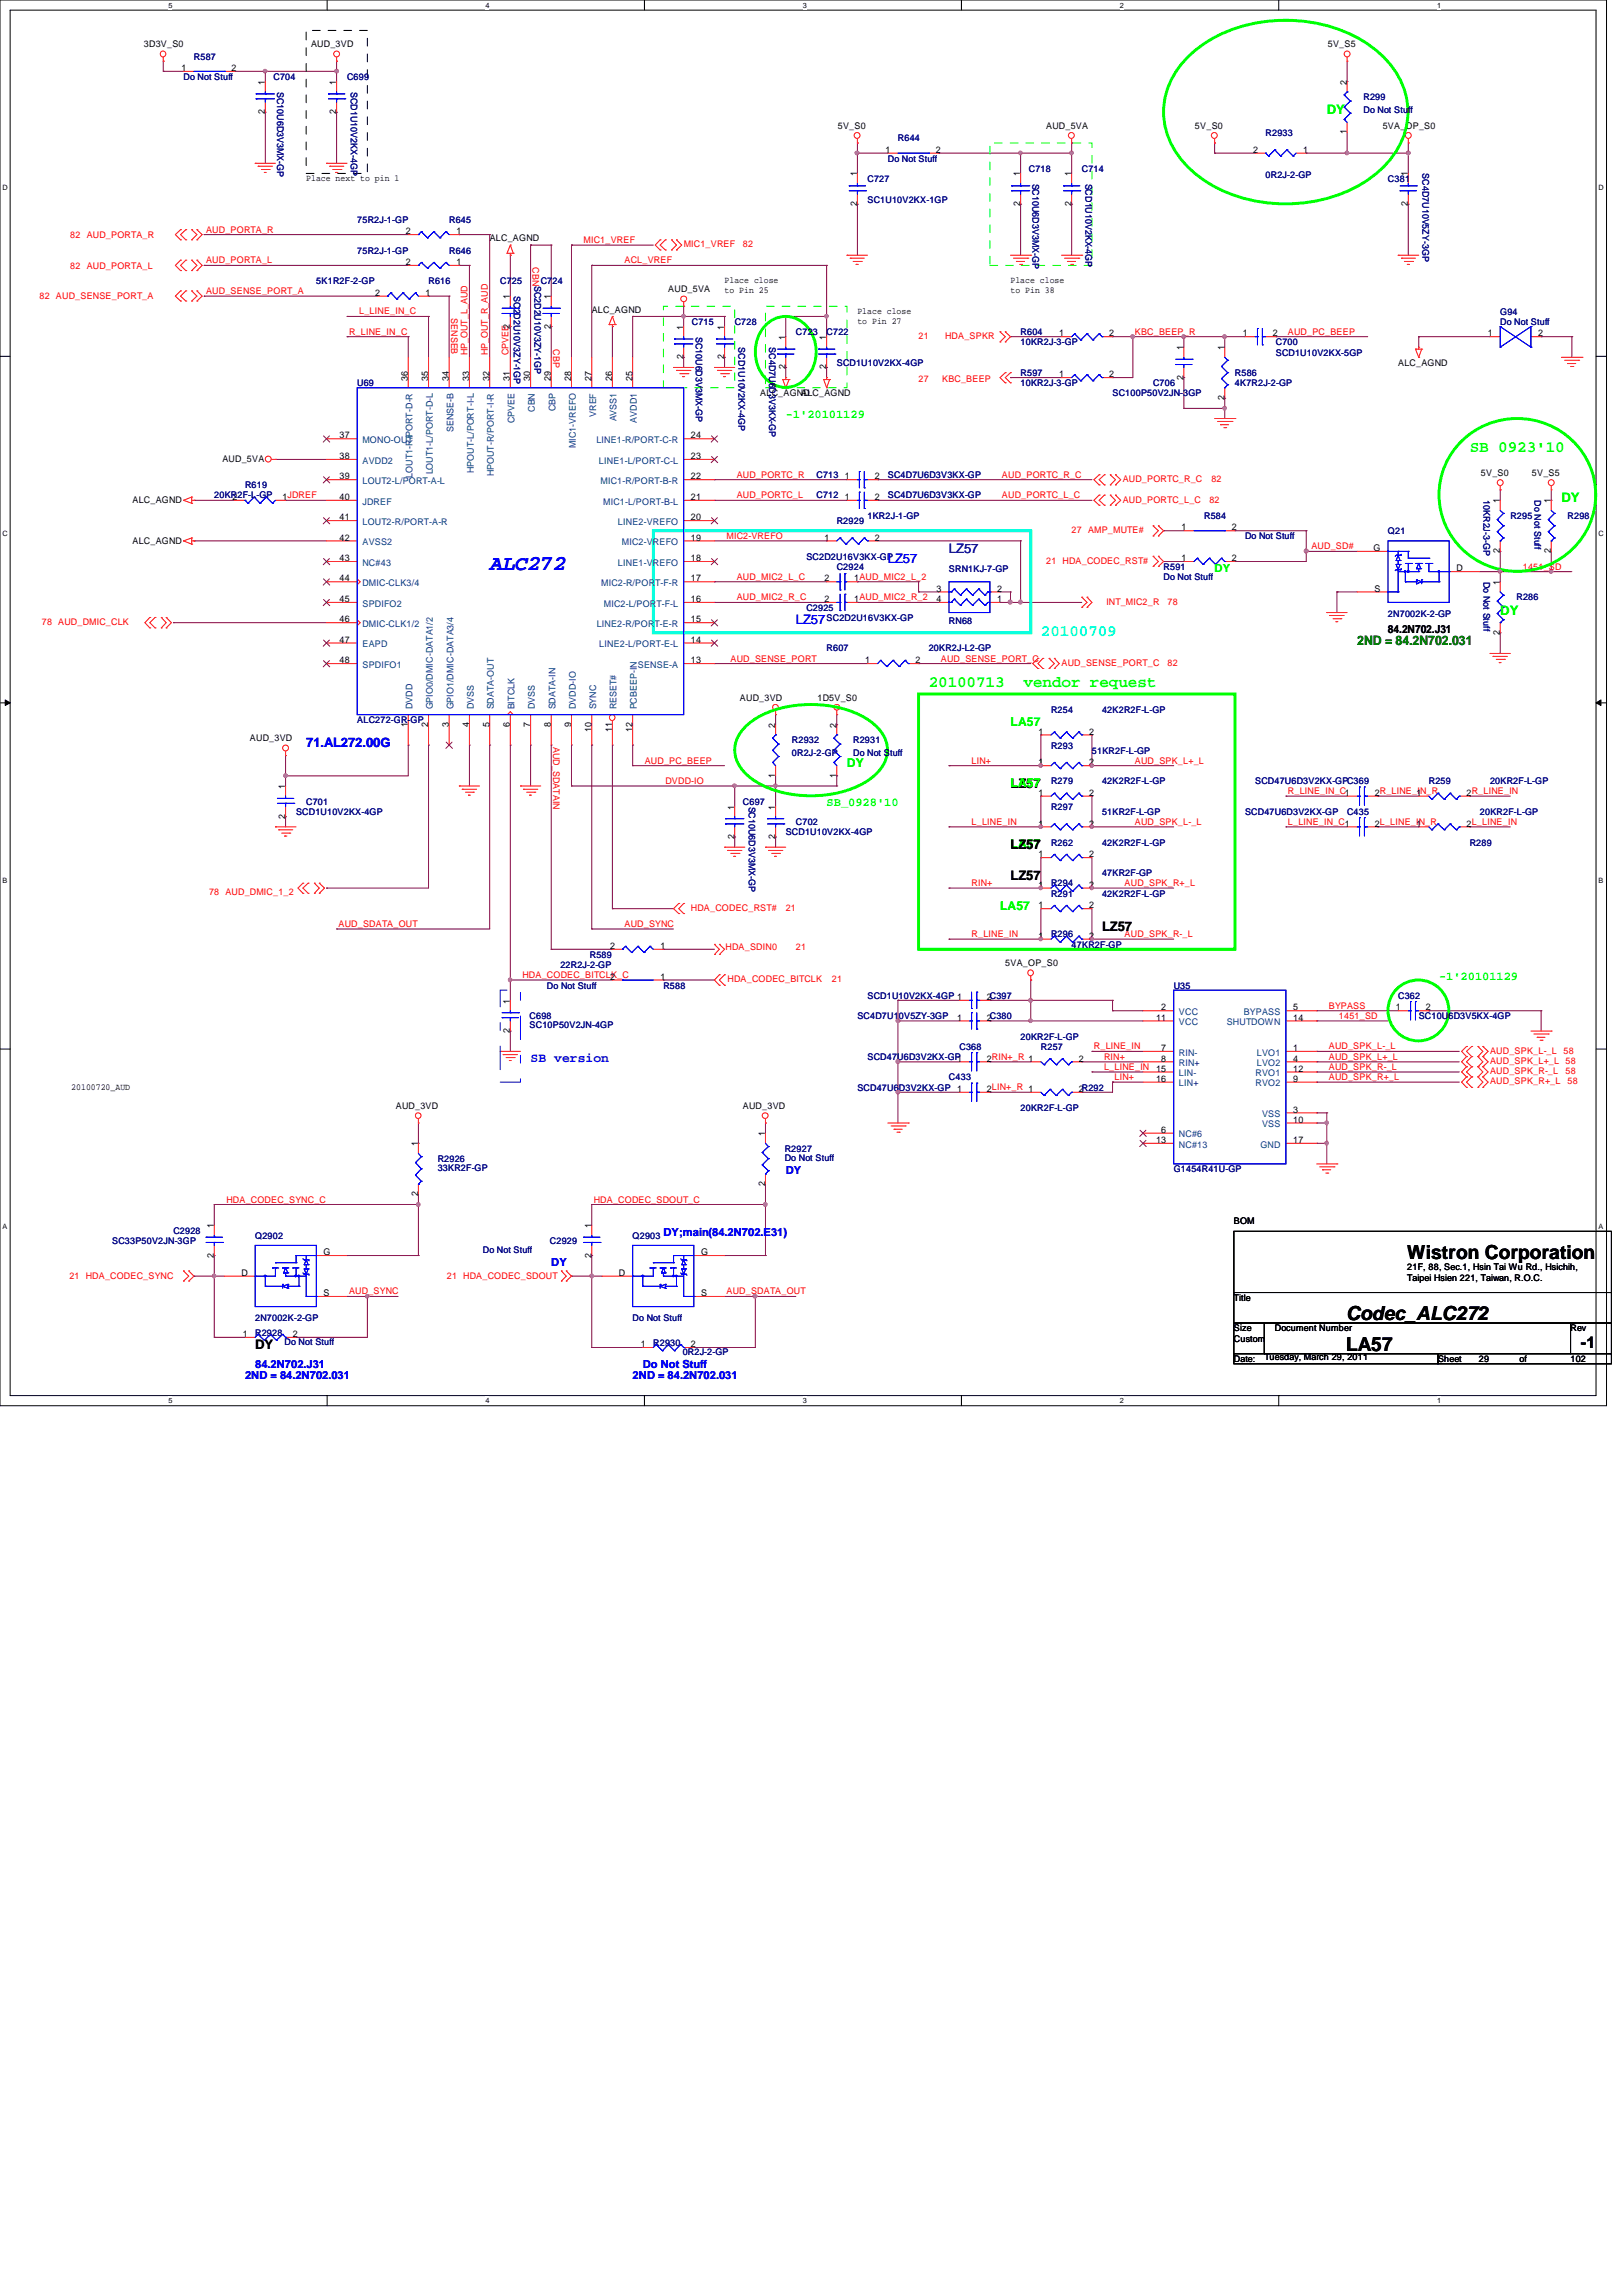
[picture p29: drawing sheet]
<svg xmlns="http://www.w3.org/2000/svg" width="210mm" height="297mm" viewBox="0 0 210 297" stroke-linecap="round" stroke-linejoin="round" font-family="sans-serif">
<defs><g id="words">
<text font-size="2.8" fill="#00f" x="63.4" y="73.7">ALC272</text>
<g font-size="2.5">
<text x="182.1" y="162.9">Wistron Corporation</text>
<text x="174.2" y="170.8">Codec_ALC272</text>
<text x="174.2" y="174.8">LA57</text>
</g>
<g font-size="2.1" fill="#0f0">
<text x="190.2" y="58.5">SB 0923'10</text>
<text x="120.2" y="88.9">20100713</text>
<text x="132.5" y="88.9">vendor request</text>
</g>
<text font-size="2.1" fill="#0ff" x="134.7" y="82.3">20100709</text>
<text font-size="2.1" x="204.6" y="174.4">-1</text>
<g font-size="1.7" fill="#0f0">
<text x="171.7" y="14.8">DY</text>
<text x="202.1" y="64.9">DY</text>
<text x="194.1" y="79.5">DY</text>
</g>
<text font-size="1.7" fill="#0000a0" x="122.8" y="71.5">LZ57</text>
<g font-size="1.7" fill="#00f">
<text x="114.9" y="72.9">LZ57</text>
<text x="103" y="80.8">LZ57</text>
<text x="39.6" y="96.6">71.AL272.00G</text>
<text x="68.7" y="137.5">SB version</text>
</g>
<text font-size="1.7" fill="#008000" x="175.6" y="83.4">2ND = 84.2N702.031</text>
<g font-size="1.7">
<text x="130.8" y="101.9">LZ57</text>
<text x="130.8" y="113.8">LZ57</text>
<text x="130.8" y="109.9">LZ57</text>
<text x="142.6" y="120.4">LZ57</text>
<text x="33" y="174.6">DY</text>
</g>
<g font-size="1.6" fill="#0f0">
<text x="101.7" y="54.1">-1'20101129</text>
<text x="130.8" y="93.9">LA57</text>
<text x="109.6" y="99.2">DY</text>
<text x="130.8" y="101.9">LA57</text>
<text x="107" y="104.3">SB_0928'10</text>
<text x="130.8" y="109.8">LA57</text>
<text x="129.4" y="117.7">LA57</text>
<text x="186.2" y="126.7">-1'20101129</text>
</g>
<text font-size="1.4" fill="#0f0" x="157.2" y="74">DY</text>
<text font-size="1.4" x="179.6" y="81.9">84.2N702.J31</text>
<g font-size="1.4" fill="#00f">
<text x="101.7" y="151.9">DY</text>
<text x="85.9" y="159.9">DY;main(84.2N702.E31)</text>
<text x="71.3" y="163.8">DY</text>
<text x="31.7" y="178.4">2ND = 84.2N702.031</text>
<text x="33" y="177">84.2N702.J31</text>
<text x="81.9" y="178.4">2ND = 84.2N702.031</text>
<text x="83.2" y="177">Do Not Stuff</text>
</g>
<g font-size="1.2">
<text x="18.6" y="6.1">3D3V_S0</text>
<text x="23.5" y="9.2">1</text>
<text x="30" y="9.2">2</text>
<text x="34.3" y="11" transform="rotate(-90 34.3 11)">1</text>
<text x="40.3" y="6.1">AUD_3VD</text>
<text x="43.5" y="11" transform="rotate(-90 43.5 11)">1</text>
<text x="171.8" y="6.1">5V_S5</text>
<text x="174.3" y="11" transform="rotate(-90 174.3 11)">2</text>
<text x="34.3" y="14.8" transform="rotate(-90 34.3 14.8)">2</text>
<text x="43.5" y="14.8" transform="rotate(-90 43.5 14.8)">2</text>
<text x="108.4" y="16.7">5V_S0</text>
<text x="135.4" y="16.7">AUD_5VA</text>
<text x="154.6" y="16.7">5V_S0</text>
<text x="174.3" y="17.4" transform="rotate(-90 174.3 17.4)">1</text>
<text x="178.9" y="16.7">5VA_OP_S0</text>
<text x="39.6" y="23.4">Place next to pin 1</text>
<text x="110.9" y="22.8" transform="rotate(-90 110.9 22.8)">1</text>
<text x="114.6" y="19.8">1</text>
<text x="121.1" y="19.8">2</text>
<text x="132" y="22.8" transform="rotate(-90 132 22.8)">1</text>
<text x="138.6" y="22.8" transform="rotate(-90 138.6 22.8)">1</text>
<text x="162.2" y="19.8">2</text>
<text x="168.7" y="19.8">1</text>
<text x="182.2" y="22.8" transform="rotate(-90 182.2 22.8)">1</text>
<text x="110.9" y="26.7" transform="rotate(-90 110.9 26.7)">2</text>
<text x="132" y="26.7" transform="rotate(-90 132 26.7)">2</text>
<text x="138.6" y="26.7" transform="rotate(-90 138.6 26.7)">2</text>
<text x="182.2" y="26.7" transform="rotate(-90 182.2 26.7)">2</text>
<text x="52.5" y="34.3">2</text>
<text x="52.5" y="30.3">2</text>
<text x="59.1" y="34.3">1</text>
<text x="59.1" y="30.3">1</text>
<text x="63.4" y="31.2">ALC_AGND</text>
<text x="48.6" y="38.3">2</text>
<text x="55.1" y="38.3">1</text>
<text x="66" y="38.7" transform="rotate(-90 66 38.7)">1</text>
<text x="71.3" y="38.7" transform="rotate(-90 71.3 38.7)">1</text>
<text x="76.6" y="40.5">ALC_AGND</text>
<text x="86.5" y="37.8">AUD_5VA</text>
<text x="93.8" y="36.6">Place close</text>
<text x="93.8" y="37.9">to Pin 25</text>
<text x="111" y="40.6">Place close</text>
<text x="111" y="41.9">to Pin 27</text>
<text x="130.8" y="36.6">Place close</text>
<text x="130.8" y="37.9">to Pin 38</text>
<text x="71.3" y="42.5" transform="rotate(-90 71.3 42.5)">2</text>
<text x="88.4" y="46.5" transform="rotate(-90 88.4 46.5)">2</text>
<text x="88.4" y="42.6" transform="rotate(-90 88.4 42.6)">1</text>
<text x="93.7" y="46.5" transform="rotate(-90 93.7 46.5)">2</text>
<text x="93.7" y="42.6" transform="rotate(-90 93.7 42.6)">1</text>
<text x="101.6" y="47.8" transform="rotate(-90 101.6 47.8)">2</text>
<text x="101.6" y="44" transform="rotate(-90 101.6 44)">1</text>
<text x="106.9" y="47.8" transform="rotate(-90 106.9 47.8)">2</text>
<text x="106.9" y="44" transform="rotate(-90 106.9 44)">1</text>
<text x="137.1" y="43.5">1</text>
<text x="143.6" y="43.5">2</text>
<text x="153.2" y="45.3" transform="rotate(-90 153.2 45.3)">1</text>
<text x="158.5" y="45.3" transform="rotate(-90 158.5 45.3)">1</text>
<text x="160.8" y="43.5">1</text>
<text x="164.7" y="43.5">2</text>
<text x="180.9" y="47.3">ALC_AGND</text>
<text x="192.5" y="43.5">1</text>
<text x="199.1" y="43.5">2</text>
<text x="52.8" y="49.2" transform="rotate(-90 52.8 49.2)">36</text>
<text x="55.4" y="49.2" transform="rotate(-90 55.4 49.2)">35</text>
<text x="58.1" y="49.2" transform="rotate(-90 58.1 49.2)">34</text>
<text x="60.7" y="49.2" transform="rotate(-90 60.7 49.2)">33</text>
<text x="63.3" y="49.2" transform="rotate(-90 63.3 49.2)">32</text>
<text x="66" y="49.2" transform="rotate(-90 66 49.2)">31</text>
<text x="68.6" y="49.2" transform="rotate(-90 68.6 49.2)">30</text>
<text x="71.3" y="49.2" transform="rotate(-90 71.3 49.2)">29</text>
<text x="73.9" y="49.2" transform="rotate(-90 73.9 49.2)">28</text>
<text x="76.5" y="49.2" transform="rotate(-90 76.5 49.2)">27</text>
<text x="79.2" y="49.2" transform="rotate(-90 79.2 49.2)">26</text>
<text x="81.8" y="49.2" transform="rotate(-90 81.8 49.2)">25</text>
<text x="98.4" y="51.3">ALC_AGND</text>
<text x="103.7" y="51.3">ALC_AGND</text>
<text x="137.1" y="48.8">1</text>
<text x="143.6" y="48.8">2</text>
<text x="153.2" y="49.1" transform="rotate(-90 153.2 49.1)">2</text>
<text x="158.5" y="51.7" transform="rotate(-90 158.5 51.7)">2</text>
<text x="28.8" y="59.7">AUD_5VA</text>
<text x="43.9" y="56.7">37</text>
<text x="43.9" y="59.4">38</text>
<text x="89.4" y="59.4">23</text>
<text x="89.4" y="56.7">24</text>
<text x="17.1" y="65">ALC_AGND</text>
<text x="30.1" y="64.7">2</text>
<text x="36.6" y="64.7">1JDREF</text>
<text x="43.9" y="62">39</text>
<text x="43.9" y="64.7">40</text>
<text x="89.4" y="64.7">21</text>
<text x="89.4" y="62">22</text>
<text x="109.3" y="64.7">1</text>
<text x="109.3" y="62">1</text>
<text x="113.2" y="64.7">2</text>
<text x="113.2" y="62">2</text>
<text x="191.6" y="61.6">5V_S0</text>
<text x="194.1" y="65.1" transform="rotate(-90 194.1 65.1)">1</text>
<text x="198.2" y="61.6">5V_S5</text>
<text x="200.7" y="65.1" transform="rotate(-90 200.7 65.1)">1</text>
<text x="17.1" y="70.3">ALC_AGND</text>
<text x="43.9" y="67.3">41</text>
<text x="43.9" y="69.9">42</text>
<text x="89.4" y="69.9">19</text>
<text x="89.4" y="67.3">20</text>
<text x="106.7" y="69.9">1</text>
<text x="113.2" y="69.9">2</text>
<text x="152.9" y="68.6">1</text>
<text x="159.4" y="68.6">2</text>
<text x="177.8" y="71.3">G</text>
<text x="194.1" y="71.5" transform="rotate(-90 194.1 71.5)">2</text>
<text x="200.7" y="71.5" transform="rotate(-90 200.7 71.5)">2</text>
<text x="43.9" y="72.6">43</text>
<text x="43.9" y="75.2">44</text>
<text x="43.9" y="77.9">45</text>
<text x="89.4" y="77.9">16</text>
<text x="89.4" y="75.2">17</text>
<text x="89.4" y="72.6">18</text>
<text x="106.7" y="77.9">2</text>
<text x="106.7" y="75.2">2</text>
<text x="110.5" y="77.9">1AUD_MIC2_R_2</text>
<text x="110.5" y="75.2">1AUD_MIC2_L_2</text>
<text x="121.2" y="76.5">3</text>
<text x="121.2" y="77.9">4</text>
<text x="129" y="77.9">1</text>
<text x="129" y="76.5">2</text>
<text x="152.9" y="72.6">1</text>
<text x="159.4" y="72.6">2</text>
<text x="177.9" y="76.5">S</text>
<text x="188.5" y="73.9">D</text>
<text x="194.1" y="75.6" transform="rotate(-90 194.1 75.6)">1</text>
<text x="43.9" y="80.5">46</text>
<text x="43.9" y="83.1">47</text>
<text x="89.4" y="83.1">14</text>
<text x="89.4" y="80.5">15</text>
<text x="194.1" y="82.1" transform="rotate(-90 194.1 82.1)">2</text>
<text x="43.9" y="85.8">48</text>
<text x="89.4" y="85.8">13</text>
<text x="112" y="85.8">1</text>
<text x="118.5" y="85.8">2</text>
<text x="32.3" y="95.9">AUD_3VD</text>
<text x="52.8" y="94" transform="rotate(-90 52.8 94)">1</text>
<text x="55.4" y="94" transform="rotate(-90 55.4 94)">2</text>
<text x="58.1" y="94" transform="rotate(-90 58.1 94)">3</text>
<text x="60.7" y="94" transform="rotate(-90 60.7 94)">4</text>
<text x="63.3" y="94" transform="rotate(-90 63.3 94)">5</text>
<text x="66" y="94" transform="rotate(-90 66 94)">6</text>
<text x="68.6" y="94" transform="rotate(-90 68.6 94)">7</text>
<text x="71.3" y="94" transform="rotate(-90 71.3 94)">8</text>
<text x="73.9" y="94" transform="rotate(-90 73.9 94)">9</text>
<text x="76.5" y="94.7" transform="rotate(-90 76.5 94.7)">10</text>
<text x="79.2" y="94.7" transform="rotate(-90 79.2 94.7)">11</text>
<text x="81.8" y="94.7" transform="rotate(-90 81.8 94.7)">12</text>
<text x="95.8" y="90.6">AUD_3VD</text>
<text x="100.3" y="94.1" transform="rotate(-90 100.3 94.1)">2</text>
<text x="105.8" y="90.6">1D5V_S0</text>
<text x="108.2" y="94.1" transform="rotate(-90 108.2 94.1)">2</text>
<text x="134.4" y="95">1</text>
<text x="140.9" y="95">2</text>
<text x="100.3" y="100.6" transform="rotate(-90 100.3 100.6)">1</text>
<text x="108.2" y="100.6" transform="rotate(-90 108.2 100.6)">1</text>
<text x="134.4" y="99">1</text>
<text x="140.9" y="99">2</text>
<text x="36.9" y="105.9" transform="rotate(-90 36.9 105.9)">2</text>
<text x="36.9" y="102.1" transform="rotate(-90 36.9 102.1)">1</text>
<text x="95" y="104.7" transform="rotate(-90 95 104.7)">1</text>
<text x="100.3" y="104.7" transform="rotate(-90 100.3 104.7)">1</text>
<text x="134.4" y="103">1</text>
<text x="134.4" y="106.9">1</text>
<text x="140.9" y="103">2</text>
<text x="140.9" y="106.9">2</text>
<text x="177.9" y="103">2R_LINE_IN_R</text>
<text x="177.9" y="106.9">2L_LINE_IN_R</text>
<text x="183.3" y="106.9">1</text>
<text x="183.3" y="103">1</text>
<text x="189.8" y="106.9">2L_LINE_IN</text>
<text x="189.8" y="103">2R_LINE_IN</text>
<text x="95" y="108.5" transform="rotate(-90 95 108.5)">2</text>
<text x="100.3" y="108.5" transform="rotate(-90 100.3 108.5)">2</text>
<text x="134.4" y="110.9">1</text>
<text x="140.9" y="110.9">2</text>
<text x="134.4" y="117.5">1</text>
<text x="134.4" y="114.9">1</text>
<text x="140.9" y="117.5">2</text>
<text x="140.9" y="114.9">2</text>
<text x="79" y="122.8">2</text>
<text x="85.5" y="122.8">1</text>
<text x="130.1" y="125">5VA_OP_S0</text>
<text x="134.4" y="121.5">1</text>
<text x="140.9" y="121.5">2</text>
<text x="66" y="129.8" transform="rotate(-90 66 129.8)">1</text>
<text x="79" y="126.7">2</text>
<text x="85.5" y="126.7">1</text>
<text x="127.7" y="129.4">2C397</text>
<text x="150.3" y="130.7">2</text>
<text x="167.3" y="130.7">5</text>
<text x="180.6" y="130.7">1</text>
<text x="184.5" y="130.7">2</text>
<text x="66" y="133.6" transform="rotate(-90 66 133.6)">2</text>
<text x="123.9" y="132">1</text>
<text x="127.7" y="132">2C380</text>
<text x="127.7" y="137.3">2RIN+_R 1</text>
<text x="139.6" y="137.3">2</text>
<text x="149.6" y="132">11</text>
<text x="150.3" y="136">7</text>
<text x="150.3" y="137.3">8</text>
<text x="167.3" y="132">14</text>
<text x="167.3" y="136">1</text>
<text x="167.3" y="137.3">4</text>
<text x="9.2" y="141">20100720_AUD</text>
<text x="51.2" y="143.5">AUD_3VD</text>
<text x="96.1" y="143.5">AUD_3VD</text>
<text x="123.9" y="141.3">1</text>
<text x="127.7" y="141.3">2LIN+_R 1</text>
<text x="139.6" y="141.3">2R292</text>
<text x="149.6" y="138.6">15</text>
<text x="149.6" y="140">16</text>
<text x="167.3" y="143.9">3</text>
<text x="167.3" y="138.6">12</text>
<text x="167.3" y="140">9</text>
<text x="54.1" y="148.3" transform="rotate(-90 54.1 148.3)">1</text>
<text x="99" y="147" transform="rotate(-90 99 147)">1</text>
<text x="149.6" y="147.9">13</text>
<text x="150.3" y="146.6">6</text>
<text x="167.3" y="145.2">10</text>
<text x="167.3" y="147.9">17</text>
<text x="54.1" y="154.8" transform="rotate(-90 54.1 154.8)">2</text>
<text x="99" y="153.5" transform="rotate(-90 99 153.5)">2</text>
<text x="27.7" y="158.9" transform="rotate(-90 27.7 158.9)">1</text>
<text x="76.5" y="158.9" transform="rotate(-90 76.5 158.9)">1</text>
<text x="159.7" y="158.4">BOM</text>
<text x="27.7" y="162.7" transform="rotate(-90 27.7 162.7)">2</text>
<text x="31.2" y="165.1">D</text>
<text x="41.9" y="162.4">G</text>
<text x="41.9" y="167.7">S</text>
<text x="76.5" y="162.7" transform="rotate(-90 76.5 162.7)">2</text>
<text x="80.1" y="165.1">D</text>
<text x="90.7" y="162.4">G</text>
<text x="90.7" y="167.7">S</text>
<text x="182.1" y="164.3">21F, 88, Sec.1, Hsin Tai Wu Rd., Hsichih,</text>
<text x="182.1" y="165.7">Taipei Hsien 221, Taiwan, R.O.C.</text>
<text x="31.4" y="173">1</text>
<text x="37.9" y="173">2</text>
<text x="159.7" y="168.3">Title</text>
<text x="159.7" y="172.3">Size</text>
<text x="159.7" y="173.6">Custom</text>
<text x="165" y="172.3">Document Number</text>
<text x="203.2" y="172.3">Rev</text>
<text x="82.9" y="174.3">1</text>
<text x="89.4" y="174.3">2</text>
<text x="159.7" y="176.2">Date:</text>
<text x="163.6" y="176">Tuesday, March 29, 2011</text>
<text x="186.1" y="176.2">Sheet</text>
<text x="191.4" y="176.2">29</text>
<text x="196.6" y="176.2">of</text>
<text x="203.2" y="176.2">102</text>
</g>
<g font-size="1.2" fill="#000080">
<text x="23.7" y="10.3">Do Not Stuff</text>
<text x="25.1" y="7.7">R587</text>
<text x="35.4" y="10.3">C704</text>
<text x="35.9" y="11.9" transform="rotate(90 35.9 11.9)">SC10U6D3V3MX-GP</text>
<text x="44.9" y="10.3">C699</text>
<text x="45.4" y="11.9" transform="rotate(90 45.4 11.9)">SCD1U10V2KX-4GP</text>
<text x="163.8" y="17.6">R2933</text>
<text x="176.4" y="13">R299</text>
<text x="176.4" y="14.6">Do Not Stuff</text>
<text x="112.3" y="23.5">C727</text>
<text x="114.9" y="20.9">Do Not Stuff</text>
<text x="116.2" y="18.2">R644</text>
<text x="133.1" y="22.2">C718</text>
<text x="133.6" y="23.7" transform="rotate(90 133.6 23.7)">SC10U6D3V3MX-GP</text>
<text x="140" y="22.2">C714</text>
<text x="140.5" y="23.7" transform="rotate(90 140.5 23.7)">SCD1U10V2KX-4GP</text>
<text x="163.8" y="23">0R2J-2-GP</text>
<text x="179.6" y="23.5">C381</text>
<text x="184.1" y="22.4" transform="rotate(90 184.1 22.4)">SC4D7U10V5ZY-3GP</text>
<text x="46.2" y="28.8">75R2J-1-GP</text>
<text x="58.1" y="28.8">R645</text>
<text x="112.3" y="26.2">SC1U10V2KX-1GP</text>
<text x="46.2" y="32.8">75R2J-1-GP</text>
<text x="58.1" y="32.8">R646</text>
<text x="40.9" y="36.7">5K1R2F-2-GP</text>
<text x="55.5" y="36.7">R616</text>
<text x="64.7" y="36.7">C725</text>
<text x="66.5" y="38.3" transform="rotate(90 66.5 38.3)">SC2D2U10V3ZY-1GP</text>
<text x="70" y="36.7">C724</text>
<text x="194.1" y="40.7">G94</text>
<text x="89.5" y="42">C715</text>
<text x="90" y="43.6" transform="rotate(90 90 43.6)">SC10U6D3V3MX-GP</text>
<text x="95.1" y="42">C728</text>
<text x="95.6" y="44.9" transform="rotate(90 95.6 44.9)">SCD1U10V2KX-4GP</text>
<text x="99.5" y="44.9" transform="rotate(90 99.5 44.9)">SC4D7U6D3V3KX-GP</text>
<text x="103" y="43.3">C723</text>
<text x="107" y="43.3">C722</text>
<text x="108.3" y="47.3">SCD1U10V2KX-4GP</text>
<text x="132.1" y="43.3">R604</text>
<text x="132.1" y="44.7">10KR2J-3-GP</text>
<text x="165.1" y="44.7">C700</text>
<text x="165.1" y="46">SCD1U10V2KX-5GP</text>
<text x="194.1" y="42">Do Not Stuff</text>
<text x="46.2" y="50">U69</text>
<text x="132.1" y="48.6">R597</text>
<text x="132.1" y="50">10KR2J-3-GP</text>
<text x="144" y="51.3">SC100P50V2JN-3GP</text>
<text x="149.2" y="50">C706</text>
<text x="159.8" y="48.6">R586</text>
<text x="159.8" y="50">4K7R2J-2-GP</text>
<text x="27.7" y="64.5">20KR2F-L-GP</text>
<text x="31.7" y="63.2">R619</text>
<text x="105.7" y="64.5">C712</text>
<text x="105.7" y="61.8">C713</text>
<text x="114.9" y="64.5">SC4D7U6D3V3KX-GP</text>
<text x="114.9" y="61.8">SC4D7U6D3V3KX-GP</text>
<text x="192" y="64.7" transform="rotate(90 192 64.7)">10KR2J-3-GP</text>
<text x="198.6" y="64.7" transform="rotate(90 198.6 64.7)">Do Not Stuff</text>
<text x="108.3" y="67.8">R2929</text>
<text x="112.3" y="67.1">1KR2J-1-GP</text>
<text x="155.8" y="67.1">R584</text>
<text x="161.1" y="69.8">Do Not Stuff</text>
<text x="179.6" y="69.1">Q21</text>
<text x="195.5" y="67.1">R295</text>
<text x="202.9" y="67.1">R298</text>
<text x="104.4" y="72.4">SC2D2U16V3KX-GP</text>
<text x="108.3" y="73.7">C2924</text>
<text x="122.8" y="74">SRN1KJ-7-GP</text>
<text x="150.6" y="73.7">R591</text>
<text x="150.6" y="75.1">Do Not Stuff</text>
<text x="192" y="75.3" transform="rotate(90 192 75.3)">Do Not Stuff</text>
<text x="196.3" y="77.7">R286</text>
<text x="104.4" y="79">C2925</text>
<text x="107" y="80.3">SC2D2U16V3KX-GP</text>
<text x="122.8" y="80.7">RN68</text>
<text x="179.6" y="79.8">2N7002K-2-GP</text>
<text x="107" y="84.3">R607</text>
<text x="120.2" y="84.3">20KR2J-L2-GP</text>
<text x="46.2" y="93.6">ALC272-GR-GP</text>
<text x="136" y="92.2">R254</text>
<text x="142.6" y="92.2">42K2R2F-L-GP</text>
<text x="102.5" y="96.2">R2932</text>
<text x="102.5" y="97.8">0R2J-2-GP</text>
<text x="110.4" y="96.2">R2931</text>
<text x="110.4" y="97.8">Do Not Stuff</text>
<text x="136" y="96.9">R293</text>
<text x="136" y="101.5">R279</text>
<text x="141.3" y="97.5">51KR2F-L-GP</text>
<text x="142.6" y="101.5">42K2R2F-L-GP</text>
<text x="162.4" y="101.5">SCD47U6D3V2KX-GPC369</text>
<text x="184.9" y="101.5">R259</text>
<text x="192.8" y="101.5">20KR2F-L-GP</text>
<text x="38.3" y="105.5">SCD1U10V2KX-4GP</text>
<text x="39.6" y="104.1">C701</text>
<text x="96.1" y="104.1">C697</text>
<text x="96.9" y="104.4" transform="rotate(90 96.9 104.4)">SC10U6D3V3MX-GP</text>
<text x="103" y="106.8">C702</text>
<text x="136" y="104.8">R297</text>
<text x="142.6" y="105.5">51KR2F-L-GP</text>
<text x="161.1" y="105.5">SCD47U6D3V2KX-GP</text>
<text x="174.3" y="105.5">C435</text>
<text x="191.5" y="105.5">20KR2F-L-GP</text>
<text x="101.7" y="108.1">SCD1U10V2KX-4GP</text>
<text x="136" y="109.4">R262</text>
<text x="142.6" y="113.4">47KR2F-GP</text>
<text x="142.6" y="109.4">42K2R2F-L-GP</text>
<text x="190.2" y="109.4">R289</text>
<text x="136" y="116">R291</text>
<text x="136" y="114.7">R294</text>
<text x="142.6" y="116">42K2R2F-L-GP</text>
<text x="72.5" y="125.3">22R2J-2-GP</text>
<text x="76.3" y="123.9">R589</text>
<text x="136" y="121.3">R296</text>
<text x="138.7" y="122.6">47KR2F-GP</text>
<text x="68.5" y="131.9">C698</text>
<text x="70.8" y="127.9">Do Not Stuff</text>
<text x="85.9" y="127.9">R588</text>
<text x="111" y="131.9">SC4D7U10V5ZY-3GP</text>
<text x="112.3" y="129.2">SCD1U10V2KX-4GP 1</text>
<text x="151.9" y="127.9">U35</text>
<text x="180.9" y="129.2">C362</text>
<text x="183.6" y="131.9">SC10U6D3V5KX-4GP</text>
<text x="68.5" y="133.1">SC10P50V2JN-4GP</text>
<text x="112.3" y="137.1">SCD47U6D3V2KX-GP1</text>
<text x="124.2" y="135.8">C368</text>
<text x="132.1" y="134.5">20KR2F-L-GP</text>
<text x="134.7" y="135.8">R257</text>
<text x="111" y="141.1">SCD47U6D3V2KX-GP</text>
<text x="122.8" y="139.8">C433</text>
<text x="132.1" y="143.7">20KR2F-L-GP</text>
<text x="101.6" y="149">R2927</text>
<text x="56.6" y="150.3">R2926</text>
<text x="56.6" y="151.5">33KR2F-GP</text>
<text x="101.6" y="150.2">Do Not Stuff</text>
<text x="151.9" y="151.7">G1454R41U-GP</text>
<text x="14.5" y="160.9">SC33P50V2JN-3GP</text>
<text x="22.4" y="159.6">C2928</text>
<text x="33" y="160.2">Q2902</text>
<text x="71.2" y="160.9">C2929</text>
<text x="81.9" y="160.2">Q2903</text>
<text x="62.5" y="162.1">Do Not Stuff</text>
<text x="33" y="172.8">R2928</text>
<text x="33" y="170.9">2N7002K-2-GP</text>
<text x="36.8" y="174">Do Not Stuff</text>
<text x="81.9" y="170.9">Do Not Stuff</text>
<text x="84.5" y="174.1">R2930</text>
<text x="88.3" y="175.3">0R2J-2-GP</text>
</g>
<g font-size="1.2" fill="#f00">
<text x="9.1" y="34.8">82 AUD_PORTA_L</text>
<text x="9.1" y="30.8">82 AUD_PORTA_R</text>
<text x="26.7" y="30.1">AUD_PORTA_R</text>
<text x="26.7" y="34.1">AUD_PORTA_L</text>
<text x="68.9" y="34.6" transform="rotate(90 68.9 34.6)">CBNSC2D2U10V3ZY-1GP</text>
<text x="75.5" y="31.5">MIC1_VREF</text>
<text x="80.8" y="34.1">ACL_VREF</text>
<text x="88.5" y="32">MIC1_VREF</text>
<text x="96.1" y="32">82</text>
<text x="5.1" y="38.7">82 AUD_SENSE_PORT_A</text>
<text x="26.7" y="38.1">AUD_SENSE_PORT_A</text>
<text x="46.5" y="40.7">L_LINE_IN_C</text>
<text x="58.4" y="41.2" transform="rotate(90 58.4 41.2)">SENSEB</text>
<text x="45.2" y="43.3">R_LINE_IN_C</text>
<text x="60.5" y="46" transform="rotate(-90 60.5 46)">HP_OUT_L_AUD</text>
<text x="63.1" y="46" transform="rotate(-90 63.1 46)">HP_OUT_R_AUD</text>
<text x="65.8" y="46" transform="rotate(-90 65.8 46)">CPVEE2</text>
<text x="71.6" y="45.2" transform="rotate(90 71.6 45.2)">CBP</text>
<text x="118.9" y="43.9">21</text>
<text x="122.3" y="43.9">HDA_SPKR</text>
<text x="146.9" y="43.3">KBC_BEEP_R</text>
<text x="166.7" y="43.3">AUD_PC_BEEP</text>
<text x="118.9" y="49.4">27</text>
<text x="121.9" y="49.4">KBC_BEEP</text>
<text x="95.3" y="64.5">AUD_PORTC_L</text>
<text x="95.3" y="61.8">AUD_PORTC_R</text>
<text x="129.7" y="61.8">AUD_PORTC_R_C</text>
<text x="129.7" y="64.5">AUD_PORTC_L_C</text>
<text x="145.3" y="62.4">AUD_PORTC_R_C</text>
<text x="145.3" y="65">AUD_PORTC_L_C</text>
<text x="156.5" y="65">82</text>
<text x="156.8" y="62.4">82</text>
<text x="94" y="69.7">MIC2-VREFO</text>
<text x="138.7" y="69">27 AMP_MUTE#</text>
<text x="169.7" y="71.1">AUD_SD#</text>
<text x="95.3" y="77.7">AUD_MIC2_R_C</text>
<text x="95.3" y="75">AUD_MIC2_L_C</text>
<text x="135.4" y="72.9">21 HDA_CODEC_RST#</text>
<text x="197.1" y="73.7">1451_SD</text>
<text x="5.4" y="80.9">78 AUD_DMIC_CLK</text>
<text x="143.2" y="78.2">INT_MIC2_R</text>
<text x="151.1" y="78.2">78</text>
<text x="94.5" y="85.6">AUD_SENSE_PORT</text>
<text x="121.8" y="85.6">AUD_SENSE_PORT_C</text>
<text x="137.4" y="86.1">AUD_SENSE_PORT_C</text>
<text x="151.1" y="86.1">82</text>
<text x="71.6" y="96.6" transform="rotate(90 71.6 96.6)">AUD_SDATAIN</text>
<text x="83.4" y="98.8">AUD_PC_BEEP</text>
<text x="86.1" y="101.4">DVDD-IO</text>
<text x="125.7" y="98.8">LIN+</text>
<text x="146.9" y="98.8">AUD_SPK_L+_L</text>
<text x="125.7" y="106.7">L_LINE_IN</text>
<text x="146.9" y="106.7">AUD_SPK_L-_L</text>
<text x="166.7" y="102.7">R_LINE_IN_C1</text>
<text x="166.7" y="106.7">L_LINE_IN_C1</text>
<text x="27.1" y="115.7">78 AUD_DMIC_1_2</text>
<text x="43.8" y="119.9">AUD_SDATA_OUT</text>
<text x="80.8" y="119.9">AUD_SYNC</text>
<text x="89.4" y="117.9">HDA_CODEC_RST#</text>
<text x="101.7" y="117.9">21</text>
<text x="125.7" y="114.6">RIN+</text>
<text x="145.5" y="114.6">AUD_SPK_R+_L</text>
<text x="93.9" y="122.9">HDA_SDIN0</text>
<text x="103" y="122.9">21</text>
<text x="125.7" y="121.2">R_LINE_IN</text>
<text x="145.5" y="121.2">AUD_SPK_R-_L</text>
<text x="67.6" y="126.5">HDA_CODEC_BITCLK_C</text>
<text x="94.1" y="127.1">HDA_CODEC_BITCLK</text>
<text x="107.7" y="127.1">21</text>
<text x="172" y="130.5">BYPASS</text>
<text x="173.3" y="131.8">1451_SD</text>
<text x="141.6" y="135.8">R_LINE_IN</text>
<text x="142.9" y="137.1">RIN+</text>
<text x="172" y="135.8">AUD_SPK_L-_L</text>
<text x="172" y="137.1">AUD_SPK_L+_L</text>
<text x="192.8" y="136.4">AUD_SPK_L-_L</text>
<text x="192.8" y="137.7">AUD_SPK_L+_L</text>
<text x="202.4" y="136.4">58</text>
<text x="202.6" y="137.7">58</text>
<text x="142.9" y="138.4">L_LINE_IN</text>
<text x="144.2" y="139.7">LIN+</text>
<text x="172" y="139.7">AUD_SPK_R+_L</text>
<text x="172" y="138.4">AUD_SPK_R-_L</text>
<text x="192.8" y="139">AUD_SPK_R-_L</text>
<text x="192.8" y="140.3">AUD_SPK_R+_L</text>
<text x="202.6" y="139">58</text>
<text x="202.9" y="140.3">58</text>
<text x="29.3" y="155.6">HDA_CODEC_SYNC_C</text>
<text x="76.8" y="155.6">HDA_CODEC_SDOUT_C</text>
<text x="9" y="165.5">21 HDA_CODEC_SYNC</text>
<text x="45.2" y="167.5">AUD_SYNC</text>
<text x="57.8" y="165.5">21 HDA_CODEC_SDOUT</text>
<text x="94" y="167.5">AUD_SDATA_OUT</text>
</g>
<g font-size="1.2" fill="#004080">
<text x="69.2" y="53.3" transform="rotate(-90 69.2 53.3)">CBN</text>
<text x="71.9" y="53.2" transform="rotate(-90 71.9 53.2)">CBP</text>
<text x="77.1" y="53.9" transform="rotate(-90 77.1 53.9)">VREF</text>
<text x="46.9" y="57.3">MONO-OUT</text>
<text x="46.9" y="60">AVDD2</text>
<text x="58.7" y="55.9" transform="rotate(-90 58.7 55.9)">SENSE-B</text>
<text x="66.6" y="54.7" transform="rotate(-90 66.6 54.7)">CPVEE</text>
<text x="74.5" y="58" transform="rotate(-90 74.5 58)">MIC1-VREFO</text>
<text x="77.2" y="57.3">LINE1-R/PORT-C-R</text>
<text x="77.5" y="60">LINE1-L/PORT-C-L</text>
<text x="79.8" y="54.5" transform="rotate(-90 79.8 54.5)">AVSS1</text>
<text x="82.4" y="54.7" transform="rotate(-90 82.4 54.7)">AVDD1</text>
<text x="46.9" y="62.6">LOUT2-L/PORT-A-L</text>
<text x="46.9" y="65.3">JDREF</text>
<text x="53.4" y="61.8" transform="rotate(-90 53.4 61.8)">LOUT1-R/PORT-D-R</text>
<text x="56" y="61.4" transform="rotate(-90 56 61.4)">LOUT1-L/PORT-D-L</text>
<text x="61.3" y="61.2" transform="rotate(-90 61.3 61.2)">HPOUT-L/PORT-I-L</text>
<text x="63.9" y="61.6" transform="rotate(-90 63.9 61.6)">HPOUT-R/PORT-I-R</text>
<text x="77.7" y="62.6">MIC1-R/PORT-B-R</text>
<text x="78.1" y="65.3">MIC1-L/PORT-B-L</text>
<text x="46.9" y="67.9">LOUT2-R/PORT-A-R</text>
<text x="46.9" y="70.5">AVSS2</text>
<text x="80" y="67.9">LINE2-VREFO</text>
<text x="80.5" y="70.5">MIC2-VREFO</text>
<text x="46.9" y="73.2">NC#43</text>
<text x="46.9" y="75.8">DMIC-CLK3/4</text>
<text x="77.8" y="75.8">MIC2-R/PORT-F-R</text>
<text x="80" y="73.2">LINE1-VREFO</text>
<text x="46.9" y="78.5">SPDIFO2</text>
<text x="46.9" y="81.1">DMIC-CLK1/2</text>
<text x="46.9" y="83.7">EAPD</text>
<text x="77.2" y="81.1">LINE2-R/PORT-E-R</text>
<text x="77.6" y="83.7">LINE2-L/PORT-E-L</text>
<text x="78.1" y="78.5">MIC2-L/PORT-F-L</text>
<text x="46.9" y="86.4">SPDIFO1</text>
<text x="82.5" y="86.4">SENSE-A</text>
<text x="53.4" y="91.8" transform="rotate(-90 53.4 91.8)">DVDD</text>
<text x="56" y="91.8" transform="rotate(-90 56 91.8)">GPIO0/DMIC-DATA1/2</text>
<text x="58.7" y="91.8" transform="rotate(-90 58.7 91.8)">GPIO1/DMIC-DATA3/4</text>
<text x="61.3" y="91.8" transform="rotate(-90 61.3 91.8)">DVSS</text>
<text x="63.9" y="91.8" transform="rotate(-90 63.9 91.8)">SDATA-OUT</text>
<text x="66.6" y="91.8" transform="rotate(-90 66.6 91.8)">BITCLK</text>
<text x="69.2" y="91.8" transform="rotate(-90 69.2 91.8)">DVSS</text>
<text x="71.9" y="91.8" transform="rotate(-90 71.9 91.8)">SDATA-IN</text>
<text x="74.5" y="91.8" transform="rotate(-90 74.5 91.8)">DVDD-IO</text>
<text x="77.1" y="91.8" transform="rotate(-90 77.1 91.8)">SYNC</text>
<text x="79.8" y="91.8" transform="rotate(-90 79.8 91.8)">RESET#</text>
<text x="82.4" y="91.8" transform="rotate(-90 82.4 91.8)">PCBEEP-IN</text>
<text x="152.6" y="131.3">VCC</text>
<text x="161" y="131.3">BYPASS</text>
<text x="152.6" y="136.6">RIN-</text>
<text x="152.6" y="137.9">RIN+</text>
<text x="152.6" y="132.6">VCC</text>
<text x="158.7" y="132.6">SHUTDOWN</text>
<text x="162.6" y="136.6">LVO1</text>
<text x="162.6" y="137.9">LVO2</text>
<text x="152.6" y="139.2">LIN-</text>
<text x="152.6" y="140.5">LIN+</text>
<text x="162.5" y="139.2">RVO1</text>
<text x="162.5" y="140.5">RVO2</text>
<text x="152.6" y="147.2">NC#6</text>
<text x="152.6" y="148.5">NC#13</text>
<text x="163.1" y="148.5">GND</text>
<text x="163.3" y="144.5">VSS</text>
<text x="163.3" y="145.8">VSS</text>
</g>
<g font-size=".9">
<text x="21.8" y="1">5</text>
<text x="62.8" y="1">4</text>
<text x="103.9" y="1">3</text>
<text x="144.9" y="1">2</text>
<text x="186" y="1">1</text>
<text x=".3" y="24.6">D</text>
<text x="206.9" y="24.6">D</text>
<text x=".3" y="69.3">C</text>
<text x="206.9" y="69.3">C</text>
<text x=".3" y="114.2">B</text>
<text x="206.9" y="114.2">B</text>
<text x=".3" y="159">A</text>
<text x="206.9" y="159">A</text>
<text x="21.8" y="181.6">5</text>
<text x="62.8" y="181.6">4</text>
<text x="103.9" y="181.6">3</text>
<text x="144.9" y="181.6">2</text>
<text x="186" y="181.6">1</text>
</g>
</g></defs>
<path d="M0 0h207.9v181.9h-207.9zM1.3 1.3h205.2v179.3h-205.2z" fill="none" stroke="#000" stroke-width=".13"/>
<g fill="#fff">
<path d="M21.8 .2h.5v1h-.5z"/>
<path d="M21.8 180.7h.5v1.1h-.5z"/>
</g>
<path d="M42.3 0v1.3M42.3 180.6v1.3" fill="none" stroke="#000" stroke-width=".13"/>
<g fill="#fff">
<path d="M62.8 .2h.5v1h-.5z"/>
<path d="M62.8 180.7h.5v1.1h-.5z"/>
</g>
<path d="M83.4 0v1.3M83.4 180.6v1.3" fill="none" stroke="#000" stroke-width=".13"/>
<g fill="#fff">
<path d="M103.9 .2h.5v1h-.5z"/>
<path d="M103.9 180.7h.5v1.1h-.5z"/>
</g>
<path d="M124.4 0v1.3M124.4 180.6v1.3" fill="none" stroke="#000" stroke-width=".13"/>
<g fill="#fff">
<path d="M144.9 .2h.5v1h-.5z"/>
<path d="M144.9 180.7h.5v1.1h-.5z"/>
</g>
<path d="M165.5 0v1.3M165.5 180.6v1.3" fill="none" stroke="#000" stroke-width=".13"/>
<g fill="#fff">
<path d="M186 .2h.5v1h-.5z"/>
<path d="M186 180.7h.5v1.1h-.5z"/>
<path d="M.3 23.7h.7v1.1h-.7z"/>
<path d="M206.9 23.7h.7v1.1h-.7z"/>
<path d="M.3 68.5h.7v1.1h-.7z"/>
<path d="M206.9 68.5h.7v1.1h-.7z"/>
</g>
<path d="M0 46.1h1.3M206.5 46.1h1.4" fill="none" stroke="#000" stroke-width=".13"/>
<g fill="#fff">
<path d="M.3 113.3h.7v1.1h-.7z"/>
<path d="M206.9 113.3h.6v1.1h-.6z"/>
</g>
<path d="M0 90.9h1.3M.7 90.6l.6 .3-.6 .4zM206.5 90.9l.7-.3v.7zM206.5 90.9h1.4" fill="none" stroke="#000" stroke-width=".13"/>
<path d="M.7 90.6l.6 .3-.6 .4zM206.5 90.9l.7-.3v.7z" fill="#000"/>
<g fill="#fff">
<path d="M.3 158.1h.7v1.1h-.7z"/>
<path d="M206.9 158.1h.6v1.1h-.6z"/>
</g>
<path d="M0 135.7h1.3M206.5 135.7h1.4" fill="none" stroke="#000" stroke-width=".13"/>
<path d="M92.5 77.9h.1M92.5 75.3h.1M92.5 77.9h14.5M92.5 75.3h14.5M129.4 76.6h1.4M130.8 76.6h.1M132.1 77.9h.1M132.1 77.9h7.9M132.1 70v7.9" fill="none" stroke="#800040" stroke-width=".13"/>
<path d="M131.9 77.7l.1-.1 .3 .2-.1 .3h-.2h-.1z" fill-rule="evenodd" fill="#f0f"/>
<path d="M131.9 77.7l.1-.1 .3 .2-.1 .3h-.2h-.1z" fill="none" stroke="#f0f" stroke-width=".13"/>
<path d="M111 75.3h.1M111 75.3h7.9M118.9 76.6h.1M118.9 76.6h2.6M130.8 77.9h.1M130.8 77.9h1.3M130.8 76.6v1.3M81.9 99.1h.1M81.9 96.4h.1M81.9 99.1h11.9M81.9 96.4v2.7" fill="none" stroke="#800040" stroke-width=".13"/>
<circle cx="130.7" cy="77.9" r=".26" fill="#f0f"/>
<circle cx="130.7" cy="77.9" r=".26" fill="none" stroke="#f0f" stroke-width=".13"/>
<g fill="none" stroke="#800040" stroke-width=".13">
<path d="M26.4 30.4h.1M26.4 30.4h26.4M59.4 30.4h.1M59.4 30.4h4M76.6 34.3h.1M76.6 34.3v11.9M88.5 39.6h.1M88.5 39.6v2.6M88.5 40.9h.1M88.5 40.9h5.3M93.8 40.9h.1M93.8 40.9v1.3"/>
<path d="M25.1 70h.1M25.1 70h17.1M92.5 64.7h.1M92.5 62.1h.1M92.5 70h14.5M92.5 62.1h17.1M92.5 64.7h17.1M107 70h.1M111 77.9h.1M111 77.9h10.5M113.6 62.1h.1M113.6 64.7h.1"/>
<path d="M113.6 70h18.5M113.6 62.1h27.7M113.6 64.7h27.7M118.9 75.3h.1M118.9 75.3v1.3M129.4 77.9h.1M129.4 77.9h1.4M132.1 70h.1M60.7 96.4h.1M60.7 96.4v5.3M68.7 96.4h.1M68.7 96.4v5.3"/>
<path d="M71.3 96.4h.1M71.3 96.4v26.4M76.6 96.4h.1M76.6 96.4v23.8M95.1 101.7h.1M95.1 101.7v2.7M95.1 101.7h5.3M100.4 108.3h.1M100.4 101.7h.1M100.4 101.7v2.7M100.4 108.3v1.3M43.6 120.2h.1"/>
<path d="M43.6 120.2h19.8M71.3 122.8h.1M71.3 122.8h7.9M85.9 122.8h.1M85.9 122.8h6.6"/>
</g>
<path d="M94.9 101.5h.3l.1 .1-.1 .2-.2 .1-.1-.1z" fill-rule="evenodd" fill="#f0f"/>
<path d="M94.9 101.5h.3l.1 .1-.1 .2-.2 .1-.1-.1z" fill="none" stroke="#f0f" stroke-width=".13"/>
<g fill="none" stroke="#800040" stroke-width=".13">
<path d="M60.7 34.3h.1M60.7 34.3v11.9M74 96.4h.1M74 96.4v5.3M37 105.7h.1M37 100.4h.1M37 100.4v1.3M37 105.7v1.3M37 100.4h15.8M74 101.7h.1M74 101.7h21.1M95.1 108.3h.1"/>
<path d="M95.1 108.3v1.3"/>
</g>
<circle cx="37" cy="100.3" r=".25" fill="#f0f"/>
<circle cx="37" cy="100.3" r=".25" fill="none" stroke="#f0f" stroke-width=".13"/>
<g fill="none" stroke="#800040" stroke-width=".13">
<path d="M55.5 38.3h.1M55.5 38.3h2.6M58.1 38.3h.1M58.1 38.3v7.9M22.4 80.6h.1M22.4 80.6h19.8M52.8 96.4h.1M52.8 96.4v4M55.5 96.4h.1M55.5 96.4v18.5M66 96.4h.1M66 96.4v30.4"/>
<path d="M66 126.8h.1M66 126.8h13.2M85.9 126.8h.1M85.9 126.8h6.6"/>
</g>
<path d="M65.8 126.6h.4l.1 .1-.1 .2-.2 .1-.2-.1z" fill-rule="evenodd" fill="#f0f"/>
<path d="M65.8 126.6h.4l.1 .1-.1 .2-.2 .1-.2-.1z" fill="none" stroke="#f0f" stroke-width=".13"/>
<g fill="none" stroke="#800040" stroke-width=".13">
<path d="M59.4 34.3h.1M59.4 34.3h1.3M63.4 30.4h.1M63.4 30.4v15.8M66 33h.1M66 33v5.3M68.7 31.7h.1M68.7 31.7h2.6M68.7 31.7v14.5M71.3 31.7h.1M71.3 31.7v6.6M74 31.7h.1"/>
<path d="M74 31.7h10.5M74 31.7v14.5M44.9 43.6h.1M44.9 40.9h.1M44.9 43.6h7.9M44.9 40.9h10.6M52.8 43.6h.1M52.8 43.6v2.6M55.5 40.9h.1M55.5 40.9v5.3M66 42.2h.1M66 42.2v4"/>
<path d="M71.3 42.2h.1M71.3 42.2v4M79.2 42.2h.1M79.2 42.2v4M81.9 40.9h.1M81.9 40.9h6.6M81.9 40.9v5.3M183.6 43.6h.1M183.6 43.6h9.2M183.6 43.6v1.3M199.4 43.6h.1M199.4 43.6h4"/>
<path d="M203.4 43.6h.1M203.4 43.6v2.6M25.1 64.7h.1M25.1 64.7h5.3M37 64.7h.1M37 64.7h5.2M37 97.7h.1M37 97.7v2.7M63.4 96.4h.1M63.4 96.4v23.8M79.2 96.4h.1M79.2 96.4v21.2"/>
<path d="M118.9 85.9h.1M118.9 85.9h14.5M79.2 117.6h.1M79.2 117.6h8M66 133.4h.1M66 126.8h.1M66 126.8v2.6M66 133.4v2.6"/>
</g>
<path d="M88.3 40.7h.3l.1 .2-.1 .2h-.2h-.1z" fill-rule="evenodd" fill="#f0f"/>
<path d="M88.3 40.7h.3l.1 .2-.1 .2h-.2h-.1z" fill="none" stroke="#f0f" stroke-width=".13"/>
<g fill="none" stroke="#800040" stroke-width=".13">
<path d="M26.4 34.3h.1M26.4 34.3h26.4M107 34.3h.1M107 34.3v9.3M35.6 59.4h.1M35.6 59.4h6.6M101.7 40.9h.1M101.7 47.5h.1M101.7 40.9v2.7M101.7 47.5v1.4M101.7 40.9h5.3M107 47.5h.1"/>
<path d="M107 40.9h.1M107 47.5v1.4M92.5 85.9h.1M92.5 85.9h19.8"/>
</g>
<path d="M106.8 40.7h.3l.1 .2-.1 .2h-.2h-.1z" fill-rule="evenodd" fill="#f0f"/>
<path d="M106.8 40.7h.3l.1 .2-.1 .2h-.2h-.1z" fill="none" stroke="#f0f" stroke-width=".13"/>
<path d="M26.4 38.3h.1M26.4 38.3h22.5M76.6 34.3h.1M76.6 34.3h30.4M88.5 46.2h.1M88.5 46.2v1.3M93.8 46.2h.1M93.8 46.2v1.3M158.5 43.6h.1M158.5 43.6v1.3M76.6 120.2h.1M76.6 120.2h10.6" fill="none" stroke="#800040" stroke-width=".13"/>
<path d="M158.3 43.4l.2-.1 .2 .1-.1 .3-.1 .1-.2-.1z" fill-rule="evenodd" fill="#f0f"/>
<path d="M158.3 43.4l.2-.1 .2 .1-.1 .3-.1 .1-.2-.1z" fill="none" stroke="#f0f" stroke-width=".13"/>
<g fill="none" stroke="#800040" stroke-width=".13">
<path d="M130.8 43.6h.1M130.8 48.9h.1M130.8 43.6h6.6M130.8 48.9h6.6M144 48.9h.1M144 43.6h.1M144 43.6h2.6M146.6 43.6h.1M146.6 43.6v5.3h-2.6M153.2 43.6h.1M153.2 43.6h7.9M158.5 43.6h.1"/>
<path d="M165.1 43.6h.1M165.1 43.6h11.9"/>
</g>
<path d="M153 43.4l.2-.1 .2 .1-.1 .3-.1 .1-.2-.1z" fill-rule="evenodd" fill="#f0f"/>
<path d="M153 43.4l.2-.1 .2 .1-.1 .3-.1 .1-.2-.1z" fill="none" stroke="#f0f" stroke-width=".13"/>
<path d="M146.6 43.6h.1M146.6 43.6h6.6M153.2 43.6h.1M153.2 43.6v1.3" fill="none" stroke="#800040" stroke-width=".13"/>
<path d="M146.4 43.4l.2-.1 .2 .1-.1 .3-.1 .1-.2-.1z" fill-rule="evenodd" fill="#f0f"/>
<path d="M146.4 43.4l.2-.1 .2 .1-.1 .3-.1 .1-.2-.1z" fill="none" stroke="#f0f" stroke-width=".13"/>
<path d="M153.2 48.9h.1M153.2 48.9v3.9M158.5 52.8h.1M158.5 52.8v1.3" fill="none" stroke="#800040" stroke-width=".13"/>
<path d="M158.3 52.6h.3l.1 .2-.1 .2h-.1h-.2z" fill-rule="evenodd" fill="#f0f"/>
<path d="M158.3 52.6h.3l.1 .2-.1 .2h-.1h-.2z" fill="none" stroke="#f0f" stroke-width=".13"/>
<path d="M157.2 18.5h.1M157.2 19.8h.1M157.2 18.5v1.3M157.2 19.8h5.2M182.2 19.8h.1M182.2 19.8v2.6M182.2 26.4h.1M182.2 26.4v6.6M153.2 52.8h.1M158.5 51.5h.1M158.5 51.5v1.3h-5.3" fill="none" stroke="#800040" stroke-width=".13"/>
<circle cx="182.2" cy="19.8" r=".25" fill="#f0f"/>
<circle cx="182.2" cy="19.8" r=".25" fill="none" stroke="#f0f" stroke-width=".13"/>
<path d="M174.3 19.8h.1M182.2 18.5h.1M182.2 18.5v1.3h-7.9M133.4 129.4h.1M133.4 129.4v2.7" fill="none" stroke="#800040" stroke-width=".13"/>
<path d="M133.2 129.2h.1l.3 .1-.1 .3-.2 .1-.1-.1z" fill-rule="evenodd" fill="#f0f"/>
<path d="M133.2 129.2h.1l.3 .1-.1 .3-.2 .1-.1-.1z" fill="none" stroke="#f0f" stroke-width=".13"/>
<path d="M133.4 132.1h.1M133.4 132.1h14.5" fill="none" stroke="#800040" stroke-width=".13"/>
<path d="M133.2 131.9h.3l.1 .1-.1 .2-.2 .1-.1-.1z" fill-rule="evenodd" fill="#f0f"/>
<path d="M133.2 131.9h.3l.1 .1-.1 .2-.2 .1-.1-.1z" fill="none" stroke="#f0f" stroke-width=".13"/>
<g fill="none" stroke="#800040" stroke-width=".13">
<path d="M116.2 132.1h.1M116.2 132.1v5.3M141.3 136h.1M141.3 138.7h.1M141.3 136h6.6M141.3 138.7h6.6M144 140h.1M144 140h3.9M144 140v1.3h-4M170.4 140h.1M170.4 136h.1M170.4 137.4h.1"/>
<path d="M170.4 138.7h.1M170.4 130.8h.1M170.4 140h18.4M170.4 136h18.4M170.4 138.7h18.4M170.4 137.4h18.4M170.4 130.8h10.5M184.9 130.8h.1M184.9 130.8h14.5M199.4 130.8h.1M199.4 130.8v2.6M140 141.3h.1"/>
</g>
<circle cx="116.2" cy="132" r=".25" fill="#f0f"/>
<circle cx="116.2" cy="132" r=".25" fill="none" stroke="#f0f" stroke-width=".13"/>
<path d="M116.2 129.4h.1M116.2 132.1h.1M116.2 137.4h.1M116.2 129.4h8M116.2 132.1h8M116.2 137.4h8M133.4 129.4h.1M133.4 129.4h10.6" fill="none" stroke="#800040" stroke-width=".13"/>
<circle cx="116.2" cy="137.3" r=".26" fill="#f0f"/>
<circle cx="116.2" cy="137.3" r=".26" fill="none" stroke="#f0f" stroke-width=".13"/>
<path d="M116.2 137.4h.1M116.2 137.4v3.9M144 130.8h.1M144 129.4h.1M144 130.8h3.9M144 129.4v1.4M116.2 141.3h.1M116.2 141.3h8M170.4 144h.1M170.4 144h1.3M171.7 144h.1M171.7 144v1.3" fill="none" stroke="#800040" stroke-width=".13"/>
<circle cx="116.2" cy="141.3" r=".25" fill="#f0f"/>
<circle cx="116.2" cy="141.3" r=".25" fill="none" stroke="#f0f" stroke-width=".13"/>
<path d="M116.2 141.3h.1M116.2 141.3v4M170.4 145.3h.1M170.4 145.3h1.3M171.7 147.9h.1M171.7 147.9v2.7" fill="none" stroke="#800040" stroke-width=".13"/>
<path d="M171.5 147.7h.3l.1 .2-.1 .1-.1 .1-.2-.1z" fill-rule="evenodd" fill="#f0f"/>
<path d="M171.5 147.7h.3l.1 .2-.1 .1-.1 .1-.2-.1z" fill="none" stroke="#f0f" stroke-width=".13"/>
<g fill="none" stroke="#800040" stroke-width=".13">
<path d="M34.3 9.2h.1M34.3 9.2h9.3M116.2 129.4h.1M116.2 129.4v2.7M128.1 137.4h.1M128.1 137.4h5.3M140 137.4h.1M140 137.4h7.9M170.4 132.1h.1M170.4 132.1h9.2M128.1 141.3h.1M128.1 141.3h5.3"/>
<path d="M170.4 147.9h.1M170.4 147.9h1.3"/>
</g>
<circle cx="43.6" cy="9.2" r=".25" fill="#f0f"/>
<circle cx="43.6" cy="9.2" r=".25" fill="none" stroke="#f0f" stroke-width=".13"/>
<path d="M34.1 9h.4v.2v.2h-.2h-.2z" fill-rule="evenodd" fill="#f0f"/>
<path d="M34.1 9h.4v.2v.2h-.2h-.2z" fill="none" stroke="#f0f" stroke-width=".13"/>
<path d="M43.6 7.9h.1M43.6 7.9v1.3M111 18.5h.1M111 19.8h.1M111 18.5v1.3M111 19.8h3.9M111 26.4h.1M111 26.4v6.6M132.1 26.4h.1M132.1 26.4v6.6" fill="none" stroke="#800040" stroke-width=".13"/>
<circle cx="110.9" cy="19.8" r=".25" fill="#f0f"/>
<circle cx="110.9" cy="19.8" r=".25" fill="none" stroke="#f0f" stroke-width=".13"/>
<path d="M43.6 14.5h.1M43.6 14.5v6.6M138.7 19.8h.1M138.7 19.8v2.6M138.7 26.4h.1M138.7 26.4v6.6" fill="none" stroke="#800040" stroke-width=".13"/>
<path d="M138.5 19.6h.3l.1 .2-.1 .1-.2 .1-.1-.1z" fill-rule="evenodd" fill="#f0f"/>
<path d="M138.5 19.6h.3l.1 .2-.1 .1-.2 .1-.1-.1z" fill="none" stroke="#f0f" stroke-width=".13"/>
<path d="M21.1 9.2h.1M21.1 7.9h.1M21.1 9.2h2.6M21.1 7.9v1.3M43.6 9.2h.1M43.6 9.2v1.3M111 19.8h.1M111 19.8v2.6M132.1 19.8h.1M138.7 18.5h.1M138.7 18.5v1.3h-6.6" fill="none" stroke="#800040" stroke-width=".13"/>
<path d="M131.9 19.6h.3l.1 .2-.1 .1-.2 .1-.1-.1z" fill-rule="evenodd" fill="#f0f"/>
<path d="M131.9 19.6h.3l.1 .2-.1 .1-.2 .1-.1-.1z" fill="none" stroke="#f0f" stroke-width=".13"/>
<g fill="none" stroke="#800040" stroke-width=".13">
<path d="M30.4 9.2h.1M30.4 9.2h3.9M34.3 14.5h.1M34.3 9.2h.1M34.3 9.2v1.3M34.3 14.5v6.6M132.1 19.8h.1M132.1 19.8v2.6M150.6 72.6h.1M150.6 68.7h.1M150.6 72.6h2.6M150.6 68.7h2.6"/>
<path d="M169 71.3h.1M169 71.3h6.6"/>
</g>
<circle cx="169" cy="71.3" r=".26" fill="#f0f"/>
<circle cx="169" cy="71.3" r=".26" fill="none" stroke="#f0f" stroke-width=".13"/>
<g fill="none" stroke="#800040" stroke-width=".13">
<path d="M159.8 72.6h.1M159.8 68.7h.1M159.8 68.7h9.2M169 68.7h.1M169 71.3h.1M169 68.7v3.9h-9.2M173 76.6h.1M173 76.6v2.6M173 76.6h2.6M194.1 71.3h.1M194.1 74h.1M194.1 71.3v4"/>
<path d="M200.7 74h.1M200.7 74h2.7M194.1 81.9h.1M194.1 81.9v2.6"/>
</g>
<path d="M193.9 73.8h.4l.1 .1-.1 .2-.2 .1-.2-.1z" fill-rule="evenodd" fill="#f0f"/>
<path d="M193.9 73.8h.4l.1 .1-.1 .2-.2 .1-.2-.1z" fill="none" stroke="#f0f" stroke-width=".13"/>
<g fill="none" stroke="#800040" stroke-width=".13">
<path d="M194.1 63.4h.1M194.1 63.4v1.3M141.3 103h.1M141.3 103v4M166.4 103h.1M166.4 107h.1M166.4 103h7.9M166.4 107h7.9M178.3 103h.1M178.3 107h.1M178.3 103h5.3M178.3 107h5.3"/>
<path d="M190.2 103h.1M190.2 107h.1M190.2 103h5.3M190.2 107h5.3"/>
</g>
<path d="M141.1 106.8h.3l.1 .1-.1 .2-.1 .1-.2-.1z" fill-rule="evenodd" fill="#f0f"/>
<path d="M141.1 106.8h.3l.1 .1-.1 .2-.1 .1-.2-.1z" fill="none" stroke="#f0f" stroke-width=".13"/>
<path d="M134.7 95.1h.1M134.7 95.1v4" fill="none" stroke="#800040" stroke-width=".13"/>
<path d="M134.5 98.9h.3l.1 .1-.1 .2-.1 .1-.2-.1z" fill-rule="evenodd" fill="#f0f"/>
<path d="M134.5 98.9h.3l.1 .1-.1 .2-.1 .1-.2-.1z" fill="none" stroke="#f0f" stroke-width=".13"/>
<path d="M141.3 95.1h.1M141.3 95.1v4M134.7 117.6v3.9M141.3 114.9h.1M141.3 111v3.9M134.7 121.5h.1" fill="none" stroke="#800040" stroke-width=".13"/>
<path d="M141.1 114.7h.3l.1 .2-.1 .1-.1 .1-.2-.1z" fill-rule="evenodd" fill="#f0f"/>
<path d="M141.1 114.7h.3l.1 .2-.1 .1-.1 .1-.2-.1z" fill="none" stroke="#f0f" stroke-width=".13"/>
<path d="M122.8 114.9h.1M122.8 107h.1M122.8 114.9h11.9M122.8 107h11.9M141.3 114.9h.1M141.3 107h.1M141.3 117.6v3.9M141.3 114.9h10.6M141.3 107h10.6M141.3 121.5h.1" fill="none" stroke="#800040" stroke-width=".13"/>
<path d="M134.5 106.8h.3l.1 .1-.1 .2-.1 .1-.2-.1z" fill-rule="evenodd" fill="#f0f"/>
<path d="M134.5 106.8h.3l.1 .1-.1 .2-.1 .1-.2-.1z" fill="none" stroke="#f0f" stroke-width=".13"/>
<path d="M141.3 99.1h.1M141.3 99.1h10.6" fill="none" stroke="#800040" stroke-width=".13"/>
<path d="M141.1 98.9h.3l.1 .1-.1 .2-.1 .1-.2-.1z" fill-rule="evenodd" fill="#f0f"/>
<path d="M141.1 98.9h.3l.1 .1-.1 .2-.1 .1-.2-.1z" fill="none" stroke="#f0f" stroke-width=".13"/>
<path d="M122.8 99.1h.1M122.8 99.1h11.9M42.2 114.9h.1M42.2 114.9h13.3M141.3 121.5h.1M141.3 121.5h10.6" fill="none" stroke="#800040" stroke-width=".13"/>
<path d="M141.1 121.3h.3l.1 .2-.1 .1-.1 .1-.2-.1z" fill-rule="evenodd" fill="#f0f"/>
<path d="M141.1 121.3h.3l.1 .2-.1 .1-.1 .1-.2-.1z" fill="none" stroke="#f0f" stroke-width=".13"/>
<path d="M122.8 121.5h.1M122.8 121.5h11.9" fill="none" stroke="#800040" stroke-width=".13"/>
<path d="M134.5 121.3h.3l.1 .2-.1 .1-.1 .1-.2-.1z" fill-rule="evenodd" fill="#f0f"/>
<path d="M134.5 121.3h.3l.1 .2-.1 .1-.1 .1-.2-.1z" fill="none" stroke="#f0f" stroke-width=".13"/>
<path d="M134.7 103h.1M134.7 111h.1M134.7 103v4M134.7 111v3.9" fill="none" stroke="#800040" stroke-width=".13"/>
<path d="M134.5 114.7h.3l.1 .2-.1 .1-.1 .1-.2-.1z" fill-rule="evenodd" fill="#f0f"/>
<path d="M134.5 114.7h.3l.1 .2-.1 .1-.1 .1-.2-.1z" fill="none" stroke="#f0f" stroke-width=".13"/>
<path d="M128.1 129.4h.1M128.1 132.1h.1M128.1 132.1h5.3M133.4 126.8h.1M133.4 126.8v2.6h-5.3M171.7 145.3h.1M171.7 145.3v2.6" fill="none" stroke="#800040" stroke-width=".13"/>
<path d="M171.5 145.1h.3l.1 .1-.1 .2-.1 .1-.2-.1z" fill-rule="evenodd" fill="#f0f"/>
<path d="M171.5 145.1h.3l.1 .1-.1 .2-.1 .1-.2-.1z" fill="none" stroke="#f0f" stroke-width=".13"/>
<path d="M27.7 155.8h.1M27.7 155.8v2.7M27.7 155.8h26.4M89.8 174.3h.1M89.8 174.3h7.9M97.7 167.7h.1M97.7 167.7h5.3" fill="none" stroke="#800040" stroke-width=".13"/>
<path d="M53.9 155.6h.2l.2 .1v.3l-.2 .1-.2-.1z" fill-rule="evenodd" fill="#f0f"/>
<path d="M53.9 155.6h.2l.2 .1v.3l-.2 .1-.2-.1z" fill="none" stroke="#f0f" stroke-width=".13"/>
<path d="M27.7 165.1h.1M27.7 165.1h1.3M47.5 167.7h.1M47.5 167.7h4" fill="none" stroke="#800040" stroke-width=".13"/>
<path d="M47.3 167.5h.4l.1 .2-.1 .2h-.2h-.2z" fill-rule="evenodd" fill="#f0f"/>
<path d="M47.3 167.5h.4l.1 .2-.1 .2h-.2h-.2z" fill="none" stroke="#f0f" stroke-width=".13"/>
<path d="M27.7 165.1h.1M27.7 173h.1M27.7 162.4h.1M27.7 173h4M27.7 162.4v10.6M38.3 173h.1M38.3 173h9.2" fill="none" stroke="#800040" stroke-width=".13"/>
<path d="M27.5 164.9h.4v.2v.1l-.2 .1-.2-.1z" fill-rule="evenodd" fill="#f0f"/>
<path d="M27.5 164.9h.4v.2v.1l-.2 .1-.2-.1z" fill="none" stroke="#f0f" stroke-width=".13"/>
<path d="M76.6 155.8h.1M76.6 155.8v2.7M76.6 155.8h22.5M25.1 165.1h.1M25.1 165.1h2.6M76.6 174.3h.1M76.6 165.1h.1M76.6 162.4h.1M76.6 165.1h1.3M76.6 174.3h6.6M76.6 162.4v11.9" fill="none" stroke="#800040" stroke-width=".13"/>
<circle cx="76.6" cy="165.1" r=".25" fill="#f0f"/>
<circle cx="76.6" cy="165.1" r=".25" fill="none" stroke="#f0f" stroke-width=".13"/>
<path d="M100.4 101.7h7.9M108.3 101.7h.1M99.1 145.3h.1M99.1 145.3v1.3M74 165.1h.1M74 165.1h2.6" fill="none" stroke="#800040" stroke-width=".13"/>
<path d="M100.2 101.5h.3l.1 .1-.1 .2-.2 .1-.1-.1z" fill-rule="evenodd" fill="#f0f"/>
<path d="M100.2 101.5h.3l.1 .1-.1 .2-.2 .1-.1-.1z" fill="none" stroke="#f0f" stroke-width=".13"/>
<g fill="none" stroke="#800040" stroke-width=".13">
<path d="M191.5 74h2.6M194.1 74h.1M100.4 92.5h.1M100.4 92.5v1.3M108.3 93.8h.1M108.3 92.5v1.3M100.4 101.7h.1M100.4 100.4v1.3M108.3 100.4h.1M108.3 100.4v1.3M54.1 147.9h.1M54.1 155.8h.1"/>
<path d="M54.1 145.3v2.6M54.1 154.5v7.9M44.9 162.4h.1M44.9 162.4h9.2M54.1 162.4h.1M97.7 167.7h.1M97.7 167.7v6.6"/>
</g>
<circle cx="97.7" cy="167.7" r=".25" fill="#f0f"/>
<circle cx="97.7" cy="167.7" r=".25" fill="none" stroke="#f0f" stroke-width=".13"/>
<path d="M99.1 155.8h.1M99.1 153.2v2.6M93.8 167.7h.1M93.8 167.7h3.9" fill="none" stroke="#800040" stroke-width=".13"/>
<path d="M98.9 155.6h.1l.2 .1v.3l-.2 .1-.1-.1z" fill-rule="evenodd" fill="#f0f"/>
<path d="M98.9 155.6h.1l.2 .1v.3l-.2 .1-.1-.1z" fill="none" stroke="#f0f" stroke-width=".13"/>
<path d="M200.7 64.7h.1M200.7 74h.1M200.7 63.4v1.3M200.7 71.3v2.7M99.1 155.8v6.6M44.9 167.7h.1M44.9 167.7h2.6M47.5 167.7h.1M47.5 167.7v5.3M93.8 162.4h.1M93.8 162.4h5.3M99.1 162.4h.1" fill="none" stroke="#800040" stroke-width=".13"/>
<path d="M200.5 73.8h.4l.1 .1-.1 .2-.2 .1-.2-.1z" fill-rule="evenodd" fill="#f0f"/>
<path d="M200.5 73.8h.4l.1 .1-.1 .2-.2 .1-.2-.1z" fill="none" stroke="#f0f" stroke-width=".13"/>
<path d="M121.5 19.8h.1M121.5 19.8h10.6M174.3 10.5h.1M174.3 19.8h.1M174.3 7.9v2.6M174.3 17.1v2.7M194.1 74h.1M194.1 74h6.6" fill="none" stroke="#800040" stroke-width=".13"/>
<path d="M174.1 19.6h.4v.2v.1l-.2 .1-.2-.1z" fill-rule="evenodd" fill="#f0f"/>
<path d="M174.1 19.6h.4v.2v.1l-.2 .1-.2-.1z" fill="none" stroke="#f0f" stroke-width=".13"/>
<path d="M169 19.8h.1M169 19.8h5.3" fill="none" stroke="#800040" stroke-width=".13"/>
<g fill="none" stroke="#f00" stroke-width=".13">
<path d="M21.1 7.9h.1M21.1 7.4v.5M43.6 7.9h.1M43.6 7.4v.5M111 18.5h.1M111 17.9v.6M138.7 18.5h.1M138.7 17.9v.6M157.2 18.5h.1M157.2 17.9v.6M162.4 19.8h1.4M167.7 19.8h1.3"/>
<path d="M174.3 7.9h.1M174.3 7.4v.5M174.3 10.5v1.4M174.3 15.8v1.3M182.2 18.5h.1M182.2 17.9v.6M23.4 38.9h.1M23.4 37.6h.1M23.4 35h.1M23.4 33.7h.1M23.4 31h.1M23.4 29.7h.1"/>
<path d="M23.4 37.6l-.7 .7 .7 .6M23.4 33.7l-.7 .6 .7 .7M23.4 29.7l-.7 .7 .7 .6M24 38.9h.1M24 37.6h.1M24 35h.1M24 33.7h.1M24 31h.1M24 29.7h.1M24 37.6l-.6 .7 .6 .6M24 33.7l-.6 .6 .6 .7M24 29.7l-.6 .7 .6 .6"/>
<path d="M24.8 37.6h.1M24.8 38.9h.1M24.8 33.7h.1M24.8 35h.1M24.8 29.7h.1M24.8 31h.1M24.8 37.6l.7 .7-.7 .6M24.8 33.7l.7 .6-.7 .7M24.8 29.7l.7 .7-.7 .6M25.5 38.9h.1M25.5 37.6h.1M25.5 35h.1"/>
<path d="M25.5 33.7h.1M25.5 31h.1M25.5 29.7h.1M25.5 37.6l.7 .7-.7 .6M25.5 33.7l.7 .6-.7 .7M25.5 29.7l.7 .7-.7 .6M33 21.1h.1M33 21.1h2.6M33.4 21.5h.1M33.4 21.5h1.9M33.8 21.9h1M34.2 22.3h.1"/>
<path d="M34.2 22.3h.3M34.8 21.9h.1M42.2 21.1h.1M42.2 21.1h2.7M42.7 21.5h.1M42.7 21.5h1.8M43.1 21.9h1M43.4 22.3h.1M43.4 22.3h.3M44.1 21.9h.1M65.6 32.8h.1M65.6 32.8h.8"/>
<path d="M66 33h.1M66 31.7h.1M66 32.8v.2M66 31.7l-.4 1.1M66 31.7l.4 1.1M66.4 32.8h.1M85.4 31h.1M85.4 32.3h.1M85.4 31l-.6 .7 .6 .6M86.1 32.3h.1M86.1 31h.1M86.1 31l-.7 .7 .7 .6"/>
<path d="M86.9 31h.1M86.9 32.3h.1M86.9 31l.6 .7-.6 .6M87.5 31h.1M87.5 32.3h.1M87.5 31l.7 .7-.7 .6M88.5 39.6h.1M88.5 39.1v.5M109.6 33h.1M109.6 33h2.7M110 33.4h.1M110 33.4h1.8"/>
<path d="M110.4 33.8h1.1M110.8 34.2h.1M110.8 34.2h.3M111 22.4v1.3M111 25.1v1.3M111.5 33.8h.1M130.8 33h2.6M131.1 33.4h1.9M131.5 33.8h.1M131.5 33.8h1.1M132 34.2h.2M132.2 34.2h.1"/>
<path d="M133 33.4h.1M133.4 33h.1M137.4 33h2.6M137.8 33.4h1.8M138.1 33.8h.1M138.1 33.8h1.1M138.6 34.2h.2M138.8 34.2h.1M139.6 33.4h.1M140 33h.1M180.9 33h.1M180.9 33h2.7"/>
<path d="M181.4 33.4h.1M181.4 33.4h1.8M181.7 33.8h1.1M182.1 34.2h.1M182.1 34.2h.3M182.8 33.8h.1M35.1 59.4h.5M35.6 59.4h.1M78.8 42h.1M78.8 42h.8M79.2 42.2h.1M79.2 40.9h.1"/>
<path d="M79.2 42v.2M79.2 40.9l-.4 1.1M79.2 40.9l.4 1.1M79.6 42h.1M87.2 47.5h.1M87.2 47.5h2.6M87.5 47.9h.1M87.5 47.9h1.9M88 48.3h1M88.3 48.7h.1M88.3 48.7h.3M89 48.3h.1"/>
<path d="M92.5 47.5h.1M92.5 47.5h2.6M92.8 47.9h.1M92.8 47.9h1.9M93.3 48.3h1M93.6 48.7h.1M93.6 48.7h.3M93.8 42.2v1.4M93.8 44.9v1.3M94.3 48.3h.1M101.3 49.1h.1M101.3 49.1h.8"/>
<path d="M101.3 49.1l.4 1.1M101.7 48.9h.1M101.7 50.2h.1M101.7 48.9v.2M102.1 49.1h.1M102.1 49.1l-.4 1.1M106.6 49.1h.1M106.6 49.1h.8M106.6 49.1l.4 1.1M107 48.9h.1M107 50.2h.1M107 48.9v.2"/>
<path d="M107.4 49.1h.1M107.4 49.1l-.4 1.1M129.4 42.9h.1M129.4 44.2h.1M129.4 42.9l.7 .7-.7 .6M130.1 44.2h.1M130.1 42.9h.1M130.1 48.2h.1M130.1 49.5h.1M130.1 42.9l.7 .7-.7 .6M130.1 48.2l-.7 .7 .7 .6M130.8 48.2h.1"/>
<path d="M130.8 49.5h.1M130.8 48.2l-.7 .7 .7 .6M137.4 43.6h1.3M142.6 43.6h1.4M157.2 54.1h2.6M157.6 54.5h1.8M157.9 54.9h.1M157.9 54.9h1.1M158.4 55.3h.2M158.6 55.3h.1M159.4 54.5h.1M159.8 54.1h.1"/>
<path d="M183.2 45.2h.1M183.2 45.2h.8M183.2 45.2l.4 1M183.6 44.9h.1M183.6 46.2h.1M183.6 44.9v.3M184 45.2h.1M184 45.2l-.4 1M192.8 43.6h1.3M198.1 43.6h1.3M202.1 46.2h2.6M202.5 46.6h1.8"/>
<path d="M202.9 47h.1M202.9 47h1M203.2 47.4h.3M203.5 47.4h.1M204.3 46.6h.1M204.7 46.2h.1M19.4 79.9h.1M19.4 79.9l-.6 .7 .6 .6M20.1 79.9h.1M20.1 79.9l-.7 .7 .7 .6M20.9 79.9h.1M20.9 79.9l.6 .7-.6 .6"/>
<path d="M21.5 79.9h.1M21.5 79.9l.7 .7-.7 .6M23.7 70h.1M23.7 64.7h.1M23.7 70l1.1 .4M23.7 64.7l1.1 .4M24.8 70.4h.1M24.8 69.6h.1M24.8 65.1h.1M24.8 64.3h.1M24.8 64.3v.8M24.8 69.6v.8"/>
<path d="M24.8 70h.3M24.8 69.6l-1.1 .4M24.8 64.7h.3M24.8 64.3l-1.1 .4M25.1 70h.1M25.1 64.7h.1M30.4 64.7h1.3M35.6 64.7h1.4M107 77.9h1.3M107 75.3h1.3M109.6 77.9h1.4M109.6 75.3h1.4"/>
<path d="M121.5 77.9h1.3M121.5 76.6h1.3M128.1 77.9h1.3M128.1 76.6h1.3M140 78.6h.1M140 77.3h.1M140 77.3l.7 .6-.7 .7M140.7 78.6h.1M140.7 77.3h.1M140.7 77.3l.6 .6-.6 .7M142.2 61.4h.1M142.2 62.7h.1"/>
<path d="M142.2 64.1h.1M142.2 65.4h.1M142.2 61.4l-.6 .7 .6 .6M142.2 64.1l-.6 .6 .6 .7M142.9 62.7h.1M142.9 61.4h.1M142.9 65.4h.1M142.9 64.1h.1M142.9 61.4l-.7 .7 .7 .6M142.9 64.1l-.7 .6 .7 .7M143.7 61.4h.1M143.7 62.7h.1"/>
<path d="M143.7 64.1h.1M143.7 65.4h.1M143.7 61.4l.7 .7-.7 .6M143.7 64.1l.7 .6-.7 .7M144.4 61.4h.1M144.4 62.7h.1M144.4 64.1h.1M144.4 65.4h.1M144.4 61.4l.6 .7-.6 .6M144.4 64.1l.6 .6-.6 .7M149.2 68h.1M149.2 69.3h.1"/>
<path d="M149.2 73.3h.1M149.2 72h.1M149.2 68l.7 .7-.7 .6M149.2 72l.7 .6-.7 .7M149.9 69.3h.1M149.9 68h.1M149.9 72h.1M149.9 73.3h.1M149.9 68l.7 .7-.7 .6M149.9 72l.7 .6-.7 .7M153.2 72.6h1.3M158.5 72.6h1.3"/>
<path d="M171.7 79.2h.1M171.7 79.2h2.6M172.1 79.6h.1M172.1 79.6h1.8M194.1 63.4h.1M194.1 62.9v.5M200.7 63.4h.1M200.7 62.9v.5M200.7 64.7v1.3M200.7 70v1.3M19.4 81.2h.1M20.1 81.2h.1"/>
<path d="M20.9 81.2h.1M21.5 81.2h.1M37 97.7h.1M37 97.2v.5M52.8 92.5v3.9M55.5 92.5v3.9M58.1 92.5v3.9M60.7 92.5v3.9M63.4 92.5v3.9M65.7 92.5l.3-.4 .4 .4M66 92.5v3.9M68.7 92.5v3.9"/>
<path d="M71.3 92.5v3.9M74 92.5v3.9M76.6 92.5v3.9M100.4 92.5h.1M100.4 91.9v.6M108.3 92.5h.1M108.3 91.9v.6M134.3 85.2h.1M134.3 86.5h.1M134.3 85.2l-.7 .7 .7 .6M135 86.5h.1M135 85.2h.1"/>
<path d="M135 85.2l-.7 .7 .7 .6M135.8 85.2h.1M135.8 86.5h.1M135.8 85.2l.6 .7-.6 .6M136.4 85.2h.1M136.4 86.5h.1M136.4 85.2l.7 .7-.7 .6M172.5 80.1h1M172.9 80.4h.1M172.9 80.4h.2M173.5 80.1h.1M192.8 84.5h.1"/>
<path d="M192.8 84.5h2.7M193.2 84.9h.1M193.2 84.9h1.9M193.6 85.3h1.1M194 85.7h.1M194 85.7h.3M194.7 85.3h.1M35.6 107h.1M35.6 107h2.7M36.1 107.4h.1M36.1 107.4h1.8M36.4 107.8h1.1"/>
<path d="M36.8 108.2h.1M36.8 108.2h.3M37.5 107.8h.1M39.2 115.6h.1M39.2 114.3h.1M39.2 114.3l-.6 .6 .6 .7M39.9 115.6h.1M39.9 114.3h.1M39.9 114.3l-.7 .6 .7 .7M40.7 114.3h.1M40.7 115.6h.1M40.7 114.3l.6 .6-.6 .7"/>
<path d="M41.3 115.6h.1M41.3 114.3h.1M41.3 114.3l.7 .6-.7 .7M59.4 101.7h.1M59.4 101.7h2.7M59.8 102.1h.1M59.8 102.1h1.9M60.2 102.5h1.1M60.6 102.9h.1M60.6 102.9h.3M61.3 102.5h.1M67.4 101.7h.1"/>
<path d="M67.4 101.7h2.6M67.7 102.1h.1M67.7 102.1h1.9M68.2 102.5h1M68.5 102.9h.1M68.5 102.9h.3M69.2 102.5h.1M87.8 116.9h.1M87.8 118.2h.1M87.8 116.9l-.6 .7 .6 .6M88.5 118.2h.1M88.5 116.9h.1"/>
<path d="M88.5 116.9l-.7 .7 .7 .6M93.8 109.6h.1M93.8 109.6h2.6M94.1 110h.1M94.1 110h1.9M94.6 110.4h1M95 110.8h.1M95 110.8h.2M95.6 110.4h.1M99.1 109.6h.1M99.1 109.6h2.6M99.4 110h.1"/>
<path d="M99.4 110h1.9M99.9 110.4h1M100.2 110.8h.1M100.2 110.8h.3M100.9 110.4h.1M134.7 111h1.3M134.7 117.6h1.3M140 111h1.3M140 117.6h1.3M174.3 103h1.3M177 103h1.3M183.6 107h1.3"/>
<path d="M188.8 107h1.4M64.7 136h.1M64.7 136h2.7M65.1 136.4h.1M65.1 136.4h1.9M65.5 136.8h1M65.9 137.2h.1M65.9 137.2h.3M66 129.4v1.4M66 132.1v1.3M66.5 136.8h.1M79.2 126.8h1.4"/>
<path d="M84.5 126.8h1.4M92.5 123.5h.1M92.5 122.2h.1M92.5 122.2l.6 .6-.6 .7M93.1 123.5h.1M93.1 122.2h.1M93.1 126.1h.1M93.1 127.5h.1M93.1 122.2l.7 .6-.7 .7M93.1 126.1l-.6 .7 .6 .7M93.8 127.5h.1M93.8 126.1h.1"/>
<path d="M93.8 126.1l-.7 .7 .7 .7M133.4 126.8h.1M133.4 126.3v.5M134.7 121.5h1.3M140 121.5h1.3M189.8 135.4h.1M189.8 136.7h.1M189.8 138h.1M189.8 139.3h.1M189.8 135.4l-.7 .6 .7 .7M189.8 136.7l-.7 .7 .7 .6M189.8 138l-.7 .7 .7 .6"/>
<path d="M189.8 139.3l-.7 .7 .7 .7M190.5 136.7h.1M190.5 135.4h.1M190.5 138h.1M190.5 139.3h.1M190.5 135.4l-.7 .6 .7 .7M190.5 136.7l-.7 .7 .7 .6M190.5 138l-.7 .7 .7 .6M190.5 139.3l-.7 .7 .7 .7M191.3 135.4h.1M191.3 136.7h.1M191.3 138h.1"/>
<path d="M191.3 139.3h.1M191.3 135.4l.6 .6-.6 .7M191.3 136.7l.6 .7-.6 .6M191.3 138l.6 .7-.6 .6M191.3 139.3l.6 .7-.6 .7M191.9 135.4h.1M191.9 136.7h.1M191.9 138h.1M191.9 139.3h.1M191.9 135.4l.7 .6-.7 .7M191.9 136.7l.7 .7-.7 .6M191.9 138l.7 .7-.7 .6"/>
<path d="M191.9 139.3l.7 .7-.7 .7M198.1 133.4h2.6M198.5 133.8h1.9M198.9 134.2h.1M198.9 134.2h1M199.3 134.6h.3M199.6 134.6h.1M200.4 133.8h.1M200.7 133.4h.1M54.1 145.3h.1M54.1 144.7v.6M99.1 145.3h.1"/>
<path d="M99.1 144.7v.6M99.1 146.6v1.3M99.1 151.9v1.3M114.9 145.3h2.7M115.3 145.7h1.8M115.7 146.1h.1M115.7 146.1h1.1M116.1 146.5h.3M116.4 146.5h.1M117.1 145.7h.1M117.6 145.3h.1M124.2 141.3h1.3"/>
<path d="M126.8 141.3h1.3M170.4 150.6h2.6M170.8 151h1.8M171.2 151.3h.1M171.2 151.3h1M171.6 151.8h.2M171.8 151.8h.1M172.6 151h.1M173 150.6h.1M189.8 140.7h.1M190.5 140.7h.1M191.3 140.7h.1"/>
<path d="M191.9 140.7h.1M23.7 165.7h.1M23.7 164.4h.1M23.7 164.4l.7 .7-.7 .6M24.4 164.4h.1M24.4 165.7h.1M24.4 164.4l.7 .7-.7 .6M31.7 173h1.3M37 173h1.3M72.6 165.7h.1M72.6 164.4h.1M72.6 164.4l.7 .7-.7 .6"/>
<path d="M73.3 164.4h.1M73.3 165.7h.1M73.3 164.4l.7 .7-.7 .6"/>
<circle cx="21.1" cy="7" r=".38"/>
<circle cx="43.6" cy="7" r=".38"/>
<circle cx="110.9" cy="17.5" r=".38"/>
<circle cx="138.6" cy="17.5" r=".38"/>
<circle cx="157.1" cy="17.5" r=".38"/>
<circle cx="174.3" cy="7" r=".38"/>
<circle cx="182.2" cy="17.5" r=".38"/>
<circle cx="88.5" cy="38.7" r=".37"/>
<circle cx="34.7" cy="59.4" r=".38"/>
<circle cx="194.1" cy="62.4" r=".38"/>
<circle cx="200.7" cy="62.4" r=".38"/>
<circle cx="37" cy="96.8" r=".38"/>
<circle cx="100.3" cy="91.5" r=".37"/>
<circle cx="108.3" cy="91.5" r=".37"/>
<circle cx="133.4" cy="125.9" r=".38"/>
<circle cx="54.1" cy="144.3" r=".37"/>
<circle cx="99" cy="144.3" r=".37"/>
</g>
<path d="M159.7 159.3h48.8v7.9h-48.8zM159.7 167.2h48.8v4h-48.8zM159.7 171.2h3.9v3.9h-3.9zM159.7 175.1h26.4v1.3h-26.4zM163.6 171.2h39.6v3.9h-39.6zM186.1 175.1h22.4v1.3h-22.4zM203.2 171.2h5.3v3.9h-5.3z" fill="none" stroke="#000" stroke-width=".13"/>
<g fill="none" stroke="#0f0" stroke-width=".38">
<path d="M153.6 7.5a18.3 18.3 0 0 1 14.5-4.8 17.5 17.5 0 0 1 11 4.8 9.6 9.6 0 0 1 0 14 18.4 18.4 0 0 1-14.5 4.8 17.4 17.4 0 0 1-11-4.8 9.6 9.6 0 0 1 0-14zM99.1 42a3.7 3.7 0 0 1 6 1.2 4.9 4.9 0 0 1-2 6.6 3.7 3.7 0 0 1-4.8-2 5.2 5.2 0 0 1 .8-5.8zM188.8 57.5a10.2 10.2 0 0 1 10.5-2.9 10.2 10.2 0 0 1 7.1 8.2 10.1 10.1 0 0 1-4.9 9.7 10.1 10.1 0 0 1-10.9-.4 9.8 9.8 0 0 1-1.8-14.6zM96.4 94.1a12.2 12.2 0 0 1 8.5-3 12.3 12.3 0 0 1 8.6 3 4 4 0 0 1 0 5.9 12.2 12.2 0 0 1-8.6 3 12.1 12.1 0 0 1-8.5-3 4 4 0 0 1 0-5.9zM118.9 89.8h40.9v33h-40.9z"/>
<circle cx="183.6" cy="130.7" r="3.9"/>
</g>
<path d="M84.5 68.7h48.9v13.2h-48.9z" fill="none" stroke="#0ff" stroke-width=".38"/>
<path d="M128.1 18.5h13.2v15.8h-13.2zM85.9 39.6h9.2v10.6h-9.2zM99.1 39.6h10.5v10.6h-10.5z" fill="none" stroke="#0f0" stroke-width=".13" stroke-dasharray="1 1 1 1 1 1 1 1"/>
<path d="M64.7 128.1h2.7v11.9h-2.7z" fill="none" stroke="#00f" stroke-width=".13" stroke-dasharray="3 2 1 2"/>
<path d="M39.6 3.9h7.9v18.5h-7.9z" fill="none" stroke="#000" stroke-width=".13" stroke-dasharray="1 1 1 1 1 1 1 1"/>
<g fill="none" stroke="#00f" stroke-width=".13">
<path d="M163.8 19.8h.1M163.8 19.8l.4 .4M165 19.4h.1M165 19.4l.7 .8M165 19.4l-.8 .8M166.5 19.4h.1M166.5 19.4l.8 .8M166.5 19.4l-.8 .8M167.7 19.8l-.4 .4M173.9 15.5h.1M173.9 13.8h.1M173.9 12.3h.1"/>
<path d="M173.9 15.5l.4 .3M173.9 13.8l.9 .8M173.9 12.3l.9 .8M174.3 11.9h.1M174.3 11.9l-.4 .4M174.8 14.6h.1M174.8 13.1h.1M174.8 14.6l-.9 .9M174.8 13.1l-.9 .7M109.9 24h.1M109.9 24h2.1M109.9 24.7h2.1"/>
<path d="M111 24h.1M111 24.7h.1M111 23.7v.3M111 24.7v.4M112 24.7h.1M164.2 20.2h.1M165.7 20.2h.1M167.3 20.2h.1M92.7 43.9h.1M92.7 43.9h2.1M92.7 44.5h2.1M93.8 43.9h.1"/>
<path d="M93.8 44.5h.1M93.8 43.6v.3M93.8 44.5v.4M94.8 44.5h.1M139.1 43.2h.1M139.1 43.2l-.4 .4M139.1 43.2l.8 .8M139.9 44h.1M140.7 43.2h.1M140.7 43.2l-.8 .8M140.7 43.2l.7 .8M141.4 44h.1"/>
<path d="M142.2 43.2h.1M142.2 43.2l-.8 .8M142.2 43.2l.4 .4M142.6 43.6h.1M194.1 44.9h.1M194.1 42.2h.1M194.1 42.2v2.7M194.1 42.2l4 2.7M198.1 42.2h.1M198.1 44.9h.1M198.1 42.2l-4 2.7M198.1 42.2v2.7"/>
<path d="M31.7 64.7h.1M31.7 64.7l.4 .4M32.1 65.1h.1M32.9 64.3h.1M32.9 64.3l.8 .8M32.9 64.3l-.8 .8M33.7 65.1h.1M34.5 64.3h.1M34.5 64.3l.8 .8M34.5 64.3l-.8 .8M35.3 65.1h.1M35.6 64.7l-.3 .4"/>
<path d="M108.3 77.9h.4M108.3 75.3h.4M108.7 77.9h.1M108.7 79h.1M108.7 75.3h.1M108.7 76.3h.1M108.7 74.2v2.1M108.7 76.9v2.1M109.3 77.9h.1M109.3 76.9h.1M109.3 75.3h.1M109.3 74.2h.1"/>
<path d="M109.3 77.9h.3M109.3 74.2v2.1M109.3 76.9v2.1M109.3 75.3h.3M122.8 75.3h5.3v3.9h-5.3zM122.8 77.9h.1M122.8 77.9h.3M122.8 76.6h.3M123.1 77.9h.1M123.1 76.6h.1M123.5 77.5h.1M123.5 76.2h.1"/>
<path d="M123.5 77.5l.8 .8M123.5 77.5l-.4 .4M123.5 76.2l-.4 .4M123.5 76.2l.8 .8M124.3 78.3h.1M124.3 77h.1M125.1 77.5h.1M125.1 76.2h.1M125.1 77.5l.8 .8M125.1 77.5l-.8 .8M125.1 76.2l-.8 .8M125.1 76.2l.8 .8"/>
<path d="M125.9 78.3h.1M125.9 77h.1M126.7 77.5h.1M126.7 76.2h.1M126.7 77.5l.8 .8M126.7 77.5l-.8 .8M126.7 76.2l-.8 .8M126.7 76.2l.8 .8M127.5 78.3h.1M127.5 77h.1M127.8 77.9h.1M127.8 76.6h.1"/>
<path d="M127.8 77.9h.3M127.8 77.9l-.3 .4M127.8 76.6h.3M127.8 76.6l-.3 .4M128.1 76.6h.1M154.9 72.2h.1M154.9 72.2l-.4 .4M154.9 72.2l.8 .8M155.7 73h.1M156.5 72.2h.1M156.5 72.2l-.8 .8M156.5 72.2l.8 .8"/>
<path d="M157.3 73h.1M158.1 72.2h.1M158.1 72.2l-.8 .8M158.1 72.2l.4 .4M158.5 72.6h.1M200.4 67.2h.1M200.4 68.8h.1M200.4 67.2l.8 .8M200.4 68.8l.8 .8M200.7 70h.1M200.7 66l.5 .4M201.2 66.4h.1"/>
<path d="M201.2 68h.1M201.2 69.6h.1M201.2 66.4l-.8 .8M201.2 68l-.8 .8M201.2 69.6l-.5 .4M136.4 110.5h.1M136.4 117.1h.1M136.4 110.5l-.4 .5M136.4 110.5l.8 .8M136.4 117.1l-.4 .5M136.4 117.1l.8 .8M137.2 111.3h.1"/>
<path d="M137.2 117.9h.1M138 110.5h.1M138 117.1h.1M138 110.5l-.8 .8M138 110.5l.8 .8M138 117.1l-.8 .8M138 117.1l.8 .8M138.8 111.3h.1M138.8 117.9h.1M139.6 110.5h.1M139.6 117.1h.1M139.6 110.5l-.8 .8"/>
<path d="M139.6 110.5l.4 .5M139.6 117.1l-.8 .8M139.6 117.1l.4 .5M140 111h.1M140 117.6h.1M175.6 103h.3M175.9 103h.1M175.9 101.8h.1M175.9 101.8v2.4M176.6 101.8h.1M176.6 103h.1M176.6 103h.4"/>
<path d="M176.6 101.8v2.4M184.9 107l.4 .4M185.3 107.4h.1M186.1 106.6h.1M186.1 106.6l-.8 .8M186.1 106.6l.8 .8M186.9 107.4h.1M187.7 106.6h.1M187.7 106.6l-.8 .8M187.7 106.6l.8 .8M188.5 107.4h.1M188.8 107h.1"/>
<path d="M188.8 107l-.3 .4M65 131.7h.1M65 131h2.1M65 131.7h2.1M66 131h.1M66 131.7h.1M66 130.8v.2M66 131.7v.4M67.1 131h.1M80.6 126.8h.1M80.6 126.8h3.9M136.4 121.1h.1"/>
<path d="M136.4 121.1l-.4 .4M136.4 121.1l.8 .8M137.2 121.9h.1M138 121.1h.1M138 121.1l-.8 .8M138 121.1l.8 .8M138.8 121.9h.1M139.6 121.1h.1M139.6 121.1l-.8 .8M139.6 121.1l.4 .4M140 121.5h.1M98.6 149.1h.1"/>
<path d="M98.6 150.7h.1M98.6 149.1l.8 .8M98.6 150.7l.8 .8M99.1 151.9h.1M99.1 147.9l.3 .4M99.4 148.3h.1M99.4 149.9h.1M99.4 151.5h.1M99.4 148.3l-.8 .8M99.4 149.9l-.8 .8M99.4 151.5l-.3 .4M125.5 141.3h.2"/>
<path d="M125.7 141.3h.1M125.7 140.1h.1M125.7 140.1v2.4M126.4 140.1h.1M126.4 141.3h.1M126.4 141.3h.4M126.4 140.1v2.4M33.4 172.6h.1M33.4 172.6l-.4 .4M33.4 172.6l.8 .8M34.2 173.4h.1M35 172.6h.1"/>
<path d="M35 172.6l-.8 .8M35 172.6l.8 .8M35.8 173.4h.1M36.6 172.6h.1M36.6 172.6l-.8 .8M36.6 172.6l.4 .4M37 173h.1"/>
</g>
<path d="M57.7 96l.8 .8M58.5 96l-.8 .8" fill="none" stroke="#804000" stroke-width=".13"/>
<circle cx="79.2" cy="92.8" r=".38" fill="#fff"/>
<g fill="none" stroke="#f00" stroke-width=".13">
<path d="M52.8 34.3h1.3M58.1 34.3h1.3M42.2 59.4h4M42.2 56.8h4M52.8 46.2v4M55.5 46.2v4M58.1 46.2v4M60.7 46.2v4M63.4 46.2v4M66 46.2v4M68.7 46.2v4M71.3 46.2v4"/>
<path d="M74 46.2v4M76.6 46.2v4M79.2 46.2v4M81.9 46.2v4M88.5 59.4h4M88.5 56.8h4M42.2 77.9h4M42.2 75.3h4M42.2 72.6h4M42.2 70h4M42.2 67.4h4M42.2 64.7h4"/>
<path d="M42.2 62.1h4M46.2 74.9l.4 .4-.4 .3M88.5 77.9h4M88.5 75.3h4M88.5 72.6h4M88.5 70h4M88.5 67.4h4M88.5 64.7h4M88.5 62.1h4M42.2 85.9h4M42.2 83.2h4M42.2 80.6h4"/>
<path d="M46.2 80.2l.4 .4-.4 .3M79.2 93.3v3.1M81.9 92.5v3.9M88.5 85.9h4M88.5 83.2h4M88.5 80.6h4M147.9 130.8h4M147.9 136h4M147.9 137.4h4M147.9 132.1h4M147.9 138.7h4M147.9 140h4"/>
<path d="M166.4 130.8h4M166.4 136h4M166.4 137.4h4M166.4 132.1h4M166.4 138.7h4M166.4 140h4M76.6 158.5v1.3M147.9 146.6h4M147.9 147.9h4M166.4 144h4M166.4 145.3h4M166.4 147.9h4"/>
<path d="M76.6 161.1v1.3M77.9 165.1h4M89.8 162.4h4M89.8 167.7h4"/>
<circle cx="79.2" cy="92.8" r=".38"/>
</g>
<g fill="none" stroke="#804000" stroke-width=".13">
<path d="M41.9 56.4l.8 .8M42.6 56.4l-.8 .8M92.1 59.1l.8 .8M92.1 56.4l.8 .8M92.8 59.1l-.8 .8M92.8 56.4l-.8 .8M41.9 61.7l.8 .8M41.9 67l.8 .8M41.9 72.3l.8 .8M41.9 74.9l.8 .8M41.9 77.6l.8 .8M42.6 61.7l-.8 .8"/>
<path d="M42.6 67l-.8 .8M42.6 72.3l-.8 .8M42.6 74.9l-.8 .8M42.6 77.6l-.8 .8M92.1 72.3l.8 .8M92.1 67l.8 .8M92.8 72.3l-.8 .8M92.8 67l-.8 .8M41.9 82.8l.8 .8M41.9 85.5l.8 .8M42.6 82.8l-.8 .8M42.6 85.5l-.8 .8"/>
<path d="M92.1 82.8l.8 .8M92.1 80.2l.8 .8M92.8 82.8l-.8 .8M92.8 80.2l-.8 .8M147.5 146.2l.8 .8M147.5 147.5l.8 .8M148.3 146.2l-.8 .8M148.3 147.5l-.8 .8"/>
</g>
<g fill="none" stroke="#00f" stroke-width=".13">
<path d="M54.1 34.3h.1M54.5 34h.1M54.5 34l.8 .7M54.5 34l-.4 .3M55.3 34.7h.1M56.1 34h.1M56.1 34l.8 .7M56.1 34l-.8 .7M56.9 34.7h.1M57.7 34h.1M57.7 34l.4 .3M57.7 34l-.8 .7"/>
<path d="M46.2 50.2h42.3v42.3h-42.3zM151.9 128.1h14.5v22.5h-14.5zM76.6 159.8v.3M75.5 160.1h.1M75.5 160.1h2.1M75.5 160.7h2.1M76.6 160.1h.1M76.6 160.7h.1M76.6 160.7v.4M77.6 160.7h.1M84.5 163.4h.1M84.5 163.4h2.7"/>
<path d="M85.9 165.1h.1M85.9 165.1h2.6M87.2 162.4h.1M87.2 163.4h.1M87.2 162.4h2.6M87.2 162.4v1M88.1 162.9l.1 .1M88.1 164.7l.1 .1M88.2 163h.1M88.2 163.6h.1M88.2 164.2h.1M88.2 164.8h.1"/>
<path d="M88.2 163h.5M88.2 163.6h.5M88.2 164.2h.5M88.2 164.2l.3 .6M88.2 164.8h.5M88.5 162.4h.1M88.5 163h.1M88.5 164.8h.1M88.5 164.2h.1M88.5 167.7h.1M88.5 162.4v.6M88.5 163.6v.6"/>
<path d="M88.5 164.8v2.9M88.5 163l.2 .6M88.5 163l-.3 .6M88.5 167.7h1.3M88.7 163h.1M88.7 163.6h.1M88.7 164.2h.1M88.7 164.8h.1M88.7 163l.2 .1M88.7 164.2l-.2 .6M88.7 164.8l.2 .2M89.8 167.7h.1"/>
</g>
<path d="M87.1 165h.1v.1h-.1z" fill-rule="evenodd" fill="#00f"/>
<path d="M86.8 164h.1M86.8 164h.7M87.1 165h.1v.1h-.1zM87.2 164h.1M87.2 164v1.1" fill="none" stroke="#00f" stroke-width=".13"/>
<path d="M87.4 165h.2v.1h-.2z" fill-rule="evenodd" fill="#00f"/>
<g fill="none" stroke="#00f" stroke-width=".13">
<path d="M81.9 165.1h.1M83.2 166.4h.1M83.2 165.1h.1M83.2 166.4h2.2M83.2 165.1v1.3M84.1 164h.1M84.1 164h.8M84.5 164h.1M84.5 164v1.1h-2.6M85.4 164h.1M85.4 166.4h.1M85.4 166.2h.1"/>
<path d="M85.4 164h.8M85.4 166.4l.7 .3M85.4 166.2v.5M85.6 164h.1M85.9 164.7h.1M85.9 164h.1M85.9 164.7v.4M85.9 164l-.3 .7M85.9 164l.2 .7M86.1 164.7h.1M86.1 166.4h.1M86.1 166.7h.1"/>
<path d="M86.1 166.2h.1M86.1 166.4h1.4M86.1 166.2v.5M86.1 166.2l-.7 .2M87.4 165h.2v.1h-.2zM87.5 166.4h.1M87.5 165.2v1.2"/>
</g>
<path d="M83.1 165l.2 .1-.1 .1z" fill-rule="evenodd" fill="#00f"/>
<g fill="none" stroke="#00f" stroke-width=".13">
<path d="M81.9 161.1h7.9v7.9h-7.9zM83.1 165l.2 .1-.1 .1zM84.5 163.4h.1M84.5 163.4h2.7M85.6 164.7h.1M85.6 164.7h.5M85.9 165.1h.1M85.9 165.1h2.6M87.2 162.4h.1M87.2 163.4h.1M87.2 162.4h2.6M87.2 162.4v1"/>
<path d="M88.1 162.9l.1 .1M88.1 164.7l.1 .1M88.2 163h.1M88.2 163.6h.1M88.2 164.2h.1M88.2 164.8h.1M88.2 163h.5M88.2 163.6h.5M88.2 164.2h.5M88.2 164.2l.3 .6M88.2 164.8h.5M88.5 162.4h.1"/>
<path d="M88.5 163h.1M88.5 164.8h.1M88.5 164.2h.1M88.5 167.7h.1M88.5 162.4v.6M88.5 163.6v.6M88.5 164.8v2.9M88.5 163l.2 .6M88.5 163l-.3 .6M88.5 167.7h1.3M88.7 163h.1M88.7 163.6h.1"/>
<path d="M88.7 164.2h.1M88.7 164.8h.1M88.7 163l.2 .1M88.7 164.2l-.2 .6M88.7 164.8l.2 .2M89.8 167.7h.1"/>
</g>
<path d="M87.1 165h.1v.1h-.1z" fill-rule="evenodd" fill="#00f"/>
<path d="M86.8 164h.1M86.8 164h.7M87.1 165h.1v.1h-.1zM87.2 164h.1M87.2 164v1.1" fill="none" stroke="#00f" stroke-width=".13"/>
<path d="M87.4 165h.2v.1h-.2z" fill-rule="evenodd" fill="#00f"/>
<g fill="none" stroke="#00f" stroke-width=".13">
<path d="M81.9 165.1h.1M83.2 166.4h.1M83.2 165.1h.1M83.2 166.4h2.2M83.2 165.1v1.3M84.1 164h.1M84.1 164h.8M84.5 164h.1M84.5 164v1.1h-2.6M85.4 164h.1M85.4 166.4h.1M85.4 166.2h.1"/>
<path d="M85.4 164h.8M85.4 166.4l.7 .3M85.4 166.2v.5M85.6 164h.1M85.9 164.7h.1M85.9 164h.1M85.9 164.7v.4M85.9 164l-.3 .7M85.9 164l.2 .7M86.1 164.7h.1M86.1 166.4h.1M86.1 166.7h.1"/>
<path d="M86.1 166.2h.1M86.1 166.4h1.4M86.1 166.2v.5M86.1 166.2l-.7 .2M87.4 165h.2v.1h-.2zM87.5 166.4h.1M87.5 165.2v1.2"/>
</g>
<path d="M83.1 165l.2 .1-.1 .1z" fill-rule="evenodd" fill="#00f"/>
<g fill="none" stroke="#00f" stroke-width=".13">
<path d="M25.1 9.2h3.9M29 9.2h.1M33.1 12.8h.1M33.1 12.1h.1M33.1 12.8h2.4M33.1 12.1h2.4M34.3 12.1h.1M34.3 12.8h.1M34.3 11.9v.2M34.3 12.8v.4M50.2 38.3h.1M50.6 37.9h.1"/>
<path d="M50.6 37.9l.8 .8M50.6 37.9l-.4 .4M51.4 38.7h.1M52.2 37.9h.1M52.2 37.9l.8 .8M52.2 37.9l-.8 .8M53 38.7h.1M53.8 37.9h.1M53.8 37.9l.3 .4M53.8 37.9l-.8 .8M54.1 30.4h.1M54.5 30h.1"/>
<path d="M54.5 30l.8 .8M54.5 30l-.4 .4M55.3 30.8h.1M56.1 30h.1M56.1 30l.8 .8M56.1 30l-.8 .8M56.9 30.8h.1M57.7 30h.1M57.7 30l.4 .4M57.7 30l-.8 .8M65 39.9h2.1M66 39.9h.1"/>
<path d="M66 39.6v.3M67.1 39.9h.1M70.3 39.9h2.1M71.3 39.9h.1M71.3 39.6v.3M72.4 39.9h.1M130.9 24.7h.1M130.9 24h.1M130.9 24h2.4M130.9 24.7h2.4M132.1 24h.1M132.1 24.7h.1"/>
<path d="M132.1 23.7v.3M132.1 24.7v.4M181.2 24.7h.1M181.2 24h2.1M181.2 24.7h2.1M182.2 24h.1M182.2 24.7h.1M182.2 23.7v.3M182.2 24.7v.4M183.3 24h.1M65 40.6h.1M65 40.6h2.1"/>
<path d="M66 40.6h.1M66 40.6v.3M70.3 40.6h.1M70.3 40.6h2.1M71.3 40.6h.1M71.3 40.6v.3M87.3 44.5h.1M87.3 43.9h.1M87.3 44.5h2.4M87.3 43.9h2.4M88.5 43.9h.1M88.5 44.5h.1"/>
<path d="M88.5 43.6v.3M88.5 44.5v.4M105.9 45.2h.1M105.9 45.2h2.1M105.9 45.8h2.1M107 45.2h.1M107 45.8h.1M107 44.9v.3M107 45.8v.4M108 45.8h.1M139.1 48.5h.1M139.1 48.5l-.4 .4"/>
<path d="M139.1 48.5l.8 .8M139.9 49.3h.1M140.7 48.5h.1M140.7 48.5l-.8 .8M140.7 48.5l.7 .8M141.4 49.3h.1M142.2 48.5h.1M142.2 48.5l-.8 .8M142.2 48.5l.4 .4M142.6 48.9h.1M158.1 47.4h.1M158.1 49h.1"/>
<path d="M158.1 47.4l.8 .8M158.1 49l.8 .8M158.5 50.2h.1M158.5 46.2l.4 .4M158.9 46.6h.1M158.9 48.2h.1M158.9 49.8h.1M158.9 46.6l-.8 .8M158.9 48.2l-.8 .8M158.9 49.8l-.4 .4M108.7 69.6h.1M108.7 69.6l-.4 .4"/>
<path d="M108.7 69.6l.8 .8M109.5 70.4h.1M110.3 69.6h.1M110.3 69.6l-.8 .8M110.3 69.6l.8 .8M111.1 70.4h.1M111.8 69.6h.1M111.8 69.6l-.7 .8M111.8 69.6l.5 .4M112.3 70h.1M154.5 68.7h4M158.5 68.7h.1"/>
<path d="M179.6 76.6h.1M179.6 71.3h2.6M179.6 76.6h1.3M180.7 71.8h.1M180.7 72.5h.1M180.7 73h.1M180.7 73.7h.1M180.7 71.8h.5M180.7 71.8l-.1 .2M180.7 72.5h.5M180.7 73l.2 .7M180.7 73h.5"/>
<path d="M180.7 73.7l-.1 .1M180.7 73.7h.5M180.9 71.3h.1M180.9 71.8h.1M180.9 73.7h.1M180.9 73h.1M180.9 76.6h.1M180.9 71.3v.5M180.9 72.5v.5M180.9 73.7v2.9M180.9 71.8l-.2 .7M180.9 71.8l.3 .7"/>
<path d="M180.9 74h2.7M181.2 71.8h.1M181.2 72.5h.1M181.2 73h.1M181.2 73.7h.1M181.2 73l-.3 .7M181.4 71.7l-.2 .1M181.4 73.6l-.2 .1M182.2 71.3h.1M182.2 72.2h.1M182.2 71.3v.9M182.2 72.2h2.7"/>
<path d="M183.6 74h.1M184.9 72.2h.1M193.8 77.8h.1M193.8 79.4h.1M193.8 67.2h.1M193.8 68.8h.1M193.8 77.8l.8 .8M193.8 79.4l.8 .8M193.8 67.2l.8 .8M193.8 68.8l.8 .8M194.1 70h.1M194.1 76.6l.5 .4"/>
<path d="M194.1 66l.5 .4M194.6 77h.1M194.6 78.6h.1M194.6 66.4h.1M194.6 68h.1M194.6 69.6h.1M194.6 77l-.8 .8M194.6 78.6l-.8 .8M194.6 66.4l-.8 .8M194.6 68l-.8 .8M194.6 69.6l-.5 .4M100 98.6h.1"/>
<path d="M100 97.1h.1M100 95.5h.1M100 98.6l.4 .5M100 97.1l.8 .8M100 95.5l.8 .8M100.4 95.1h.1M100.4 95.1l-.4 .4M100.8 97.9h.1M100.8 96.3h.1M100.8 97.9l-.8 .7M100.8 96.3l-.8 .8M107.9 98.6h.1"/>
<path d="M107.9 97.1h.1M107.9 95.5h.1M107.9 98.6l.4 .5M107.9 97.1l.8 .8M107.9 95.5l.8 .8M108.3 95.1h.1M108.3 95.1l-.4 .4M108.7 97.9h.1M108.7 96.3h.1M108.7 97.9l-.8 .7M108.7 96.3l-.8 .8M136.4 98.6h.1"/>
<path d="M136.4 94.7h.1M136.4 98.6l-.4 .5M136.4 98.6l.8 .8M136.4 94.7l-.4 .4M136.4 94.7l.8 .8M137.2 99.4h.1M137.2 95.5h.1M138 98.6h.1M138 94.7h.1M138 98.6l-.8 .8M138 98.6l.8 .8M138 94.7l-.8 .8"/>
<path d="M138 94.7l.8 .8M138.8 99.4h.1M138.8 95.5h.1M139.6 98.6h.1M139.6 94.7h.1M139.6 98.6l-.8 .8M139.6 98.6l.4 .5M139.6 94.7l-.8 .8M139.6 94.7l.4 .4M140 99.1h.1M140 95.1h.1M194.1 80.6h.1"/>
<path d="M194.6 80.2h.1M194.6 80.2l-.5 .4M93.9 106.6h.1M93.9 105.9h.1M93.9 105.9h2.4M93.9 106.6h2.4M95.1 105.9h.1M95.1 106.6h.1M95.1 105.7v.2M95.1 106.6v.4M99.3 105.9h.1M99.3 105.9h2.1"/>
<path d="M99.3 106.6h2.1M100.4 105.9h.1M100.4 106.6h.1M100.4 105.7v.2M100.4 106.6v.4M101.4 106.6h.1M136.4 114.5h.1M136.4 102.6h.1M136.4 106.6h.1M136.4 114.5l-.4 .4M136.4 114.5l.8 .8M136.4 102.6l-.4 .4"/>
<path d="M136.4 102.6l.8 .8M136.4 106.6l-.4 .4M136.4 106.6l.8 .8M137.2 115.3h.1M137.2 103.4h.1M137.2 107.4h.1M138 114.5h.1M138 102.6h.1M138 106.6h.1M138 114.5l-.8 .8M138 114.5l.8 .8M138 102.6l-.8 .8"/>
<path d="M138 102.6l.8 .8M138 106.6l-.8 .8M138 106.6l.8 .8M138.8 115.3h.1M138.8 103.4h.1M138.8 107.4h.1M139.6 114.5h.1M139.6 102.6h.1M139.6 106.6h.1M139.6 114.5l-.8 .8M139.6 114.5l.4 .4M139.6 102.6l-.8 .8"/>
<path d="M139.6 102.6l.4 .4M139.6 106.6l-.8 .8M139.6 106.6l.4 .4M140 114.9h.1M140 103h.1M140 107h.1M80.6 122.8h.1M80.9 122.4h.1M80.9 122.4l.8 .8M80.9 122.4l-.3 .4M81.7 123.2h.1M82.5 122.4h.1"/>
<path d="M82.5 122.4l-.8 .8M82.5 122.4l.9 .8M83.4 123.2h.1M84.1 122.4h.1M84.1 122.4l.4 .4M84.1 122.4l-.7 .8M125.5 132.1h.2M125.5 137.4h.2M125.5 129.4h.2M125.7 132.1h.1M125.7 131h.1M125.7 137.4h.1"/>
<path d="M125.7 136.2h.1M125.7 129.4h.1M125.7 130.5h.1M125.7 128.4v2.1M125.7 131v2.1M125.7 136.2v2.4M126.4 132.1h.1M126.4 133.1h.1M126.4 136.2h.1M126.4 137.4h.1M126.4 129.4h.1M126.4 128.4h.1"/>
<path d="M126.4 132.1h.4M126.4 128.4v2.1M126.4 131v2.1M126.4 136.2v2.4M126.4 137.4h.4M126.4 129.4h.4M134.7 137.4l.4 .4M135.1 137.8h.1M135.9 136.9h.1M135.9 136.9l-.8 .9M135.9 136.9l.8 .9M136.7 137.8h.1"/>
<path d="M137.5 136.9h.1M137.5 136.9l-.8 .9M137.5 136.9l.8 .9M138.3 137.8h.1M138.7 137.4h.1M138.7 137.4l-.4 .4M27.7 159.8v.3M53.8 150.4h.1M53.8 152h.1M53.8 150.4l.7 .8M53.8 152l.7 .8M54.1 153.2h.1"/>
<path d="M54.1 149.2l.4 .4M54.5 149.6h.1M54.5 151.2h.1M54.5 152.8h.1M54.5 149.6l-.7 .8M54.5 151.2l-.7 .8M54.5 152.8l-.4 .4M134.7 141.3l.4 .4M135.1 141.7h.1M135.9 140.9h.1M135.9 140.9l-.8 .8M135.9 140.9l.8 .8"/>
<path d="M136.7 141.7h.1M137.5 140.9h.1M137.5 140.9l-.8 .8M137.5 140.9l.8 .8M138.3 141.7h.1M138.7 141.3h.1M138.7 141.3l-.4 .4M26.7 160.1h.1M26.7 160.1h2.1M26.7 160.7h2.1M27.7 160.1h.1M27.7 160.7h.1"/>
<path d="M27.7 160.7v.4M28.8 160.7h.1M81.9 161.1h7.9v7.9h-7.9zM83.1 165l.2 .1-.1 .1zM84.9 173.9h.1M84.9 173.9l-.4 .4M84.9 173.9l.8 .9M85.6 164.7h.1M85.6 164.7h.5M85.7 174.8h.1M86.5 173.9h.1M86.5 173.9l-.8 .9"/>
<path d="M86.5 173.9l.8 .9M87.3 174.8h.1M88.1 173.9h.1M88.1 173.9l-.8 .9M88.1 173.9l.4 .4M88.5 174.3h.1"/>
</g>
<g fill="none" stroke="#f00" stroke-width=".13">
<path d="M23.7 9.2h1.4M29 9.2h1.4M34.3 10.5v1.4M34.3 13.2v1.3M48.9 38.3h1.3M52.8 30.4h1.3M54.1 38.3h1.4M58.1 30.4h1.3M66 38.3v1.3M71.3 38.3v1.3M132.1 22.4v1.3M132.1 25.1v1.3"/>
<path d="M182.2 22.4v1.3M182.2 25.1v1.3M66 40.9v1.3M71.3 40.9v1.3M88.5 42.2v1.4M88.5 44.9v1.3M107 43.6v1.3M107 46.2v1.3M137.4 48.9h1.3M142.6 48.9h1.4M158.5 44.9v1.3M158.5 50.2v1.3"/>
<path d="M107 70h1.3M112.3 70h1.3M153.2 68.7h1.3M158.5 68.7h1.3M175.6 71.3h4M175.6 76.6h4M187.5 74h4M194.1 64.7v1.3M194.1 70v1.3M194.1 75.3v1.3M100.4 93.8v1.3M100.4 99.1v1.3"/>
<path d="M108.3 93.8v1.3M108.3 99.1v1.3M134.7 99.1h1.3M134.7 95.1h1.3M140 99.1h1.3M140 95.1h1.3M194.1 80.6v1.3M95.1 104.4v1.3M95.1 107v1.3M100.4 104.4v1.3M100.4 107v1.3M134.7 114.9h1.3"/>
<path d="M134.7 103h1.3M134.7 107h1.3M140 114.9h1.3M140 103h1.3M140 107h1.3M79.2 122.8h1.4M84.5 122.8h1.4M124.2 137.4h1.3M124.2 132.1h1.3M124.2 129.4h1.3M126.8 137.4h1.3M126.8 132.1h1.3"/>
<path d="M126.8 129.4h1.3M133.4 137.4h1.3M138.7 137.4h1.3M27.7 158.5v1.3M54.1 147.9v1.3M54.1 153.2v1.3M133.4 141.3h1.3M138.7 141.3h1.3M27.7 161.1v1.3M83.2 174.3h1.3M88.5 174.3h1.3"/>
</g>
<path d="M182.1 73.9h.3l-.2 .1z" fill-rule="evenodd" fill="#00f"/>
<path d="M181.9 72.9h.8M182.1 73.9h.3l-.2 .1zM182.2 72.9h.1M182.2 72.9v1.1M182.7 72.9h.1" fill="none" stroke="#00f" stroke-width=".13"/>
<path d="M181.8 73.9h.1v.1h-.1z" fill-rule="evenodd" fill="#00f"/>
<g fill="none" stroke="#00f" stroke-width=".13">
<path d="M181.8 73.9h.1v.1h-.1zM181.9 75.3h.1M181.9 74.1v1.2M181.9 75.3h1.4M183.2 72.9h.8M183.3 73.6h.1M183.3 75.3h.1M183.3 75.5h.1M183.3 75h.1M183.3 75v.5M183.3 75l.7 .3M183.6 73.6h.1"/>
<path d="M183.6 72.9h.1M183.6 73.6v.4M183.6 72.9l.3 .7M183.6 72.9l-.3 .7M183.9 72.9h.1M184 72.9h.1M184 75.3h.1M184 75h.1M184 75.3h2.2M184 75.3l-.7 .2M184 75v.5M184.5 72.9h.8"/>
<path d="M184.9 72.9h.1M184.9 72.9v1.1h2.6M185.3 72.9h.1M186.2 75.3h.1M186.2 74h.1M186.2 74v1.3M187.5 74h.1"/>
</g>
<path d="M186.1 73.9h.2v.1h-.2z" fill-rule="evenodd" fill="#00f"/>
<g fill="none" stroke="#00f" stroke-width=".13">
<path d="M179.6 70h7.9v7.9h-7.9zM179.6 76.6h.1M179.6 71.3h2.6M179.6 76.6h1.3M180.7 71.8h.1M180.7 72.5h.1M180.7 73h.1M180.7 73.7h.1M180.7 71.8h.5M180.7 71.8l-.1 .2M180.7 72.5h.5M180.7 73l.2 .7"/>
<path d="M180.7 73h.5M180.7 73.7l-.1 .1M180.7 73.7h.5M180.9 71.3h.1M180.9 71.8h.1M180.9 73.7h.1M180.9 73h.1M180.9 76.6h.1M180.9 71.3v.5M180.9 72.5v.5M180.9 73.7v2.9M180.9 71.8l-.2 .7"/>
<path d="M180.9 71.8l.3 .7M180.9 74h2.7M181.2 71.8h.1M181.2 72.5h.1M181.2 73h.1M181.2 73.7h.1M181.2 73l-.3 .7M181.4 71.7l-.2 .1M181.4 73.6l-.2 .1M182.2 71.3h.1M182.2 72.2h.1M182.2 71.3v.9"/>
<path d="M182.2 72.2h2.7M183.3 73.6h.6M183.6 74h.1M183.9 73.6h.1M184.9 72.2h.1M186.1 73.9h.2v.1h-.2z"/>
</g>
<path d="M182.1 73.9h.3l-.2 .1z" fill-rule="evenodd" fill="#00f"/>
<path d="M181.9 72.9h.8M182.1 73.9h.3l-.2 .1zM182.2 72.9h.1M182.2 72.9v1.1M182.7 72.9h.1" fill="none" stroke="#00f" stroke-width=".13"/>
<path d="M181.8 73.9h.1v.1h-.1z" fill-rule="evenodd" fill="#00f"/>
<g fill="none" stroke="#00f" stroke-width=".13">
<path d="M181.8 73.9h.1v.1h-.1zM181.9 75.3h.1M181.9 74.1v1.2M181.9 75.3h1.4M183.2 72.9h.8M183.3 73.6h.1M183.3 75.3h.1M183.3 75.5h.1M183.3 75h.1M183.3 75v.5M183.3 75l.7 .3M183.6 73.6h.1"/>
<path d="M183.6 72.9h.1M183.6 73.6v.4M183.6 72.9l.3 .7M183.6 72.9l-.3 .7M183.9 72.9h.1M184 72.9h.1M184 75.3h.1M184 75h.1M184 75.3h2.2M184 75.3l-.7 .2M184 75v.5M184.5 72.9h.8"/>
<path d="M184.9 72.9h.1M184.9 72.9v1.1h2.6M185.3 72.9h.1M186.2 75.3h.1M186.2 74h.1M186.2 74v1.3M187.5 74h.1"/>
</g>
<path d="M186.1 73.9h.2v.1h-.2z" fill-rule="evenodd" fill="#00f"/>
<g fill="none" stroke="#00f" stroke-width=".13">
<path d="M42.5 12.1h.1M42.5 12.1h2.1M42.5 12.8h2.1M43.6 12.1h.1M43.6 12.8h.1M43.6 11.9v.2M43.6 12.8v.4M44.6 12.8h.1M116.2 19.8h4M120.2 19.8h.1M100.6 45.8h.1M100.6 45.2h2.1"/>
<path d="M100.6 45.8h2.1M101.7 45.2h.1M101.7 45.8h.1M101.7 44.9v.3M101.7 45.8v.4M102.7 45.2h.1M162.4 43.6h.3M162.7 43.6h.1M162.7 42.5h.1M162.7 42.5v2.1M163.4 43.6h.1M163.4 44.6h.1"/>
<path d="M163.4 43.6h.4M163.4 42.5v2.1M111 64.7h.2M111 62.1h.2M111.2 64.7h.1M111.2 63.7h.1M111.2 62.1h.1M111.2 61h.1M111.2 61v2.1M111.2 63.7v2.1M111.8 64.7h.1M111.8 65.8h.1"/>
<path d="M111.8 62.1h.1M111.8 63.1h.1M111.8 64.7h.5M111.8 61v2.1M111.8 63.7v2.1M111.8 62.1h.5M179.6 70h7.9v7.9h-7.9zM183.3 73.6h.6M183.9 73.6h.1M186.1 73.9h.2v.1h-.2zM35.9 103.3h.1M35.9 103.3h2.1"/>
<path d="M35.9 103.9h2.1M37 103.3h.1M37 103.9h.1M37 103v.3M37 103.9v.5M38 103.9h.1M175.6 107h.3M175.9 107h.1M175.9 105.8h.1M175.9 105.8v2.4M176.6 105.8h.1M176.6 107h.1"/>
<path d="M176.6 107h.4M176.6 105.8v2.4M184.9 103l.4 .4M185.3 103.4h.1M186.1 102.6h.1M186.1 102.6l-.8 .8M186.1 102.6l.8 .8M186.9 103.4h.1M187.7 102.6h.1M187.7 102.6l-.8 .8M187.7 102.6l.8 .8M188.5 103.4h.1"/>
<path d="M188.8 103h.1M188.8 103l-.3 .4M182.2 130.8h.3M182.5 130.8h.1M182.5 129.6h.1M182.5 129.6v2.4M183.2 129.6h.1M183.2 130.8h.1M183.2 130.8h.4M183.2 129.6v2.4M35.6 163.4h.1M35.6 163.4h2.7"/>
<path d="M37 165.1h.1M37 165.1h2.6M38.3 162.4h.1M38.3 163.4h.1M38.3 162.4h2.6M38.3 162.4v1M39.2 162.9l.2 .1M39.2 164.7l.2 .1M39.4 163h.1M39.4 163.6h.1M39.4 164.2h.1M39.4 164.8h.1"/>
<path d="M39.4 163h.5M39.4 163.6h.5M39.4 164.2h.5M39.4 164.2l.2 .6M39.4 164.8h.5M39.6 162.4h.1M39.6 163h.1M39.6 164.8h.1M39.6 164.2h.1M39.6 167.7h.1M39.6 162.4v.6M39.6 163.6v.6"/>
<path d="M39.6 164.8v2.9M39.6 163l.3 .6M39.6 163l-.2 .6M39.6 167.7h1.3M39.9 163h.1M39.9 163.6h.1M39.9 164.2h.1M39.9 164.8h.1M39.9 163l.1 .1M39.9 164.2l-.3 .6M39.9 164.8l.1 .2M40.9 167.7h.1"/>
</g>
<g fill="none" stroke="#f00" stroke-width=".13">
<path d="M43.6 10.5v1.4M43.6 13.2v1.3M114.9 19.8h1.3M120.2 19.8h1.3M101.7 43.6v1.3M101.7 46.2v1.3M161.1 43.6h1.3M163.8 43.6h1.3M109.6 64.7h1.4M109.6 62.1h1.4M112.3 64.7h1.3M112.3 62.1h1.3"/>
<path d="M37 101.7v1.3M37 104.4v1.3M174.3 107h1.3M177 107h1.3M183.6 103h1.3M188.8 103h1.4M180.9 130.8h1.3M183.6 130.8h1.3M29 165.1h4M40.9 162.4h4M40.9 167.7h4"/>
</g>
<path d="M38.2 165l.2 .1-.1 .1z" fill-rule="evenodd" fill="#00f"/>
<path d="M37.9 164h.1M37.9 164h.8M38.2 165l.2 .1-.1 .1zM38.3 164h.1M38.3 164v1.1" fill="none" stroke="#00f" stroke-width=".13"/>
<path d="M38.6 165h.1v.1h-.1z" fill-rule="evenodd" fill="#00f"/>
<g fill="none" stroke="#00f" stroke-width=".13">
<path d="M33 165.1h.1M34.3 166.4h.1M34.3 165.1h.1M34.3 166.4h2.3M34.3 165.1v1.3M35.3 164h.1M35.3 164h.8M35.6 164h.1M35.6 164v1.1h-2.6M36.6 164h.1M36.6 166.4h.1M36.6 166.2h.1"/>
<path d="M36.6 164h.8M36.6 166.4l.7 .3M36.6 166.2v.5M36.7 164h.1M37 164.7h.1M37 164h.1M37 164.7v.4M37 164l-.3 .7M37 164l.3 .7M37.3 164.7h.1M37.3 166.4h.1M37.3 166.7h.1"/>
<path d="M37.3 166.2h.1M37.3 166.4h1.4M37.3 166.2v.5M37.3 166.2l-.7 .2M38.6 165h.1v.1h-.1zM38.7 166.4h.1M38.7 165.2v1.2"/>
</g>
<path d="M34.2 165h.2v.1h-.2z" fill-rule="evenodd" fill="#00f"/>
<g fill="none" stroke="#00f" stroke-width=".13">
<path d="M33 161.1h7.9v7.9h-7.9zM34.2 165h.2v.1h-.2zM35.6 163.4h.1M35.6 163.4h2.7M36.7 164.7h.1M36.7 164.7h.6M37 165.1h.1M37 165.1h2.6M38.3 162.4h.1M38.3 163.4h.1M38.3 162.4h2.6M38.3 162.4v1"/>
<path d="M39.2 162.9l.2 .1M39.2 164.7l.2 .1M39.4 163h.1M39.4 163.6h.1M39.4 164.2h.1M39.4 164.8h.1M39.4 163h.5M39.4 163.6h.5M39.4 164.2h.5M39.4 164.2l.2 .6M39.4 164.8h.5M39.6 162.4h.1"/>
<path d="M39.6 163h.1M39.6 164.8h.1M39.6 164.2h.1M39.6 167.7h.1M39.6 162.4v.6M39.6 163.6v.6M39.6 164.8v2.9M39.6 163l.3 .6M39.6 163l-.2 .6M39.6 167.7h1.3M39.9 163h.1M39.9 163.6h.1"/>
<path d="M39.9 164.2h.1M39.9 164.8h.1M39.9 163l.1 .1M39.9 164.2l-.3 .6M39.9 164.8l.1 .2M40.9 167.7h.1"/>
</g>
<path d="M38.2 165l.2 .1-.1 .1z" fill-rule="evenodd" fill="#00f"/>
<path d="M37.9 164h.1M37.9 164h.8M38.2 165l.2 .1-.1 .1zM38.3 164h.1M38.3 164v1.1" fill="none" stroke="#00f" stroke-width=".13"/>
<path d="M38.6 165h.1v.1h-.1z" fill-rule="evenodd" fill="#00f"/>
<g fill="none" stroke="#00f" stroke-width=".13">
<path d="M33 165.1h.1M34.3 166.4h.1M34.3 165.1h.1M34.3 166.4h2.3M34.3 165.1v1.3M35.3 164h.1M35.3 164h.8M35.6 164h.1M35.6 164v1.1h-2.6M36.6 164h.1M36.6 166.4h.1M36.6 166.2h.1"/>
<path d="M36.6 164h.8M36.6 166.4l.7 .3M36.6 166.2v.5M36.7 164h.1M37 164.7h.1M37 164h.1M37 164.7v.4M37 164l-.3 .7M37 164l.3 .7M37.3 164.7h.1M37.3 166.4h.1M37.3 166.7h.1"/>
<path d="M37.3 166.2h.1M37.3 166.4h1.4M37.3 166.2v.5M37.3 166.2l-.7 .2M38.6 165h.1v.1h-.1zM38.7 166.4h.1M38.7 165.2v1.2"/>
</g>
<path d="M34.2 165h.2v.1h-.2z" fill-rule="evenodd" fill="#00f"/>
<g fill="none" stroke="#00f" stroke-width=".13">
<path d="M137.6 24h.1M137.6 24h2.1M137.6 24.7h2.1M138.7 24h.1M138.7 24.7h.1M138.7 23.7v.3M138.7 24.7v.4M139.7 24.7h.1M152.1 47.2h.1M152.1 46.5h2.2M152.1 47.2h2.2M153.2 46.5h.1"/>
<path d="M153.2 47.2h.1M153.2 46.2v.3M153.2 47.2v.3M154.3 46.5h.1M114 85.4h.1M114 85.4l-.4 .5M114 85.4l.8 .8M114.8 86.2h.1M115.6 85.4h.1M115.6 85.4l-.8 .8M115.6 85.4l.8 .8M116.4 86.2h.1"/>
<path d="M117.1 85.4h.1M117.1 85.4l-.7 .8M117.1 85.4l.5 .5M117.6 85.9h.1M33 161.1h7.9v7.9h-7.9zM34.2 165h.2v.1h-.2zM36.7 164.7h.1M36.7 164.7h.6"/>
</g>
<path d="M138.7 22.4v1.3M138.7 25.1v1.3M153.2 44.9v1.3M153.2 47.5v1.4M112.3 85.9h1.3M117.6 85.9h1.3" fill="none" stroke="#f00" stroke-width=".13"/>
<path d="M131.9 77.7l.1-.1 .3 .2-.1 .3h-.2h-.1z" fill-rule="evenodd" fill="#f0f"/>
<path d="M131.9 77.7l.1-.1 .3 .2-.1 .3h-.2h-.1z" fill="none" stroke="#f0f" stroke-width=".13"/>
<circle cx="130.7" cy="77.9" r=".26" fill="#f0f"/>
<circle cx="130.7" cy="77.9" r=".26" fill="none" stroke="#f0f" stroke-width=".13"/>
<path d="M94.9 101.5h.3l.1 .1-.1 .2-.2 .1-.1-.1z" fill-rule="evenodd" fill="#f0f"/>
<path d="M94.9 101.5h.3l.1 .1-.1 .2-.2 .1-.1-.1z" fill="none" stroke="#f0f" stroke-width=".13"/>
<circle cx="37" cy="100.3" r=".25" fill="#f0f"/>
<circle cx="37" cy="100.3" r=".25" fill="none" stroke="#f0f" stroke-width=".13"/>
<path d="M65.8 126.6h.4l.1 .1-.1 .2-.2 .1-.2-.1z" fill-rule="evenodd" fill="#f0f"/>
<path d="M65.8 126.6h.4l.1 .1-.1 .2-.2 .1-.2-.1z" fill="none" stroke="#f0f" stroke-width=".13"/>
<path d="M88.3 40.7h.3l.1 .2-.1 .2h-.2h-.1z" fill-rule="evenodd" fill="#f0f"/>
<path d="M88.3 40.7h.3l.1 .2-.1 .2h-.2h-.1z" fill="none" stroke="#f0f" stroke-width=".13"/>
<path d="M106.8 40.7h.3l.1 .2-.1 .2h-.2h-.1z" fill-rule="evenodd" fill="#f0f"/>
<path d="M106.8 40.7h.3l.1 .2-.1 .2h-.2h-.1z" fill="none" stroke="#f0f" stroke-width=".13"/>
<path d="M158.3 43.4l.2-.1 .2 .1-.1 .3-.1 .1-.2-.1z" fill-rule="evenodd" fill="#f0f"/>
<path d="M158.3 43.4l.2-.1 .2 .1-.1 .3-.1 .1-.2-.1z" fill="none" stroke="#f0f" stroke-width=".13"/>
<path d="M153 43.4l.2-.1 .2 .1-.1 .3-.1 .1-.2-.1z" fill-rule="evenodd" fill="#f0f"/>
<path d="M153 43.4l.2-.1 .2 .1-.1 .3-.1 .1-.2-.1z" fill="none" stroke="#f0f" stroke-width=".13"/>
<path d="M146.4 43.4l.2-.1 .2 .1-.1 .3-.1 .1-.2-.1z" fill-rule="evenodd" fill="#f0f"/>
<path d="M146.4 43.4l.2-.1 .2 .1-.1 .3-.1 .1-.2-.1z" fill="none" stroke="#f0f" stroke-width=".13"/>
<path d="M158.3 52.6h.3l.1 .2-.1 .2h-.1h-.2z" fill-rule="evenodd" fill="#f0f"/>
<path d="M158.3 52.6h.3l.1 .2-.1 .2h-.1h-.2z" fill="none" stroke="#f0f" stroke-width=".13"/>
<circle cx="182.2" cy="19.8" r=".25" fill="#f0f"/>
<circle cx="182.2" cy="19.8" r=".25" fill="none" stroke="#f0f" stroke-width=".13"/>
<path d="M133.2 129.2h.1l.3 .1-.1 .3-.2 .1-.1-.1z" fill-rule="evenodd" fill="#f0f"/>
<path d="M133.2 129.2h.1l.3 .1-.1 .3-.2 .1-.1-.1z" fill="none" stroke="#f0f" stroke-width=".13"/>
<path d="M133.2 131.9h.3l.1 .1-.1 .2-.2 .1-.1-.1z" fill-rule="evenodd" fill="#f0f"/>
<path d="M133.2 131.9h.3l.1 .1-.1 .2-.2 .1-.1-.1z" fill="none" stroke="#f0f" stroke-width=".13"/>
<circle cx="116.2" cy="132" r=".25" fill="#f0f"/>
<circle cx="116.2" cy="132" r=".25" fill="none" stroke="#f0f" stroke-width=".13"/>
<circle cx="116.2" cy="137.3" r=".26" fill="#f0f"/>
<circle cx="116.2" cy="137.3" r=".26" fill="none" stroke="#f0f" stroke-width=".13"/>
<circle cx="116.2" cy="141.3" r=".25" fill="#f0f"/>
<circle cx="116.2" cy="141.3" r=".25" fill="none" stroke="#f0f" stroke-width=".13"/>
<path d="M171.5 147.7h.3l.1 .2-.1 .1-.1 .1-.2-.1z" fill-rule="evenodd" fill="#f0f"/>
<path d="M171.5 147.7h.3l.1 .2-.1 .1-.1 .1-.2-.1z" fill="none" stroke="#f0f" stroke-width=".13"/>
<circle cx="43.6" cy="9.2" r=".25" fill="#f0f"/>
<circle cx="43.6" cy="9.2" r=".25" fill="none" stroke="#f0f" stroke-width=".13"/>
<path d="M34.1 9h.4v.2v.2h-.2h-.2z" fill-rule="evenodd" fill="#f0f"/>
<path d="M34.1 9h.4v.2v.2h-.2h-.2z" fill="none" stroke="#f0f" stroke-width=".13"/>
<circle cx="110.9" cy="19.8" r=".25" fill="#f0f"/>
<circle cx="110.9" cy="19.8" r=".25" fill="none" stroke="#f0f" stroke-width=".13"/>
<path d="M138.5 19.6h.3l.1 .2-.1 .1-.2 .1-.1-.1z" fill-rule="evenodd" fill="#f0f"/>
<path d="M138.5 19.6h.3l.1 .2-.1 .1-.2 .1-.1-.1z" fill="none" stroke="#f0f" stroke-width=".13"/>
<path d="M131.9 19.6h.3l.1 .2-.1 .1-.2 .1-.1-.1z" fill-rule="evenodd" fill="#f0f"/>
<path d="M131.9 19.6h.3l.1 .2-.1 .1-.2 .1-.1-.1z" fill="none" stroke="#f0f" stroke-width=".13"/>
<circle cx="169" cy="71.3" r=".26" fill="#f0f"/>
<circle cx="169" cy="71.3" r=".26" fill="none" stroke="#f0f" stroke-width=".13"/>
<path d="M193.9 73.8h.4l.1 .1-.1 .2-.2 .1-.2-.1z" fill-rule="evenodd" fill="#f0f"/>
<path d="M193.9 73.8h.4l.1 .1-.1 .2-.2 .1-.2-.1z" fill="none" stroke="#f0f" stroke-width=".13"/>
<path d="M141.1 106.8h.3l.1 .1-.1 .2-.1 .1-.2-.1z" fill-rule="evenodd" fill="#f0f"/>
<path d="M141.1 106.8h.3l.1 .1-.1 .2-.1 .1-.2-.1z" fill="none" stroke="#f0f" stroke-width=".13"/>
<path d="M134.5 98.9h.3l.1 .1-.1 .2-.1 .1-.2-.1z" fill-rule="evenodd" fill="#f0f"/>
<path d="M134.5 98.9h.3l.1 .1-.1 .2-.1 .1-.2-.1z" fill="none" stroke="#f0f" stroke-width=".13"/>
<path d="M141.1 114.7h.3l.1 .2-.1 .1-.1 .1-.2-.1z" fill-rule="evenodd" fill="#f0f"/>
<path d="M141.1 114.7h.3l.1 .2-.1 .1-.1 .1-.2-.1z" fill="none" stroke="#f0f" stroke-width=".13"/>
<path d="M134.5 106.8h.3l.1 .1-.1 .2-.1 .1-.2-.1z" fill-rule="evenodd" fill="#f0f"/>
<path d="M134.5 106.8h.3l.1 .1-.1 .2-.1 .1-.2-.1z" fill="none" stroke="#f0f" stroke-width=".13"/>
<path d="M141.1 98.9h.3l.1 .1-.1 .2-.1 .1-.2-.1z" fill-rule="evenodd" fill="#f0f"/>
<path d="M141.1 98.9h.3l.1 .1-.1 .2-.1 .1-.2-.1z" fill="none" stroke="#f0f" stroke-width=".13"/>
<path d="M141.1 121.3h.3l.1 .2-.1 .1-.1 .1-.2-.1z" fill-rule="evenodd" fill="#f0f"/>
<path d="M141.1 121.3h.3l.1 .2-.1 .1-.1 .1-.2-.1z" fill="none" stroke="#f0f" stroke-width=".13"/>
<path d="M134.5 121.3h.3l.1 .2-.1 .1-.1 .1-.2-.1z" fill-rule="evenodd" fill="#f0f"/>
<path d="M134.5 121.3h.3l.1 .2-.1 .1-.1 .1-.2-.1z" fill="none" stroke="#f0f" stroke-width=".13"/>
<path d="M134.5 114.7h.3l.1 .2-.1 .1-.1 .1-.2-.1z" fill-rule="evenodd" fill="#f0f"/>
<path d="M134.5 114.7h.3l.1 .2-.1 .1-.1 .1-.2-.1z" fill="none" stroke="#f0f" stroke-width=".13"/>
<path d="M171.5 145.1h.3l.1 .1-.1 .2-.1 .1-.2-.1z" fill-rule="evenodd" fill="#f0f"/>
<path d="M171.5 145.1h.3l.1 .1-.1 .2-.1 .1-.2-.1z" fill="none" stroke="#f0f" stroke-width=".13"/>
<path d="M53.9 155.6h.2l.2 .1v.3l-.2 .1-.2-.1z" fill-rule="evenodd" fill="#f0f"/>
<path d="M53.9 155.6h.2l.2 .1v.3l-.2 .1-.2-.1z" fill="none" stroke="#f0f" stroke-width=".13"/>
<path d="M47.3 167.5h.4l.1 .2-.1 .2h-.2h-.2z" fill-rule="evenodd" fill="#f0f"/>
<path d="M47.3 167.5h.4l.1 .2-.1 .2h-.2h-.2z" fill="none" stroke="#f0f" stroke-width=".13"/>
<path d="M27.5 164.9h.4v.2v.1l-.2 .1-.2-.1z" fill-rule="evenodd" fill="#f0f"/>
<path d="M27.5 164.9h.4v.2v.1l-.2 .1-.2-.1z" fill="none" stroke="#f0f" stroke-width=".13"/>
<circle cx="76.6" cy="165.1" r=".25" fill="#f0f"/>
<circle cx="76.6" cy="165.1" r=".25" fill="none" stroke="#f0f" stroke-width=".13"/>
<path d="M100.2 101.5h.3l.1 .1-.1 .2-.2 .1-.1-.1z" fill-rule="evenodd" fill="#f0f"/>
<path d="M100.2 101.5h.3l.1 .1-.1 .2-.2 .1-.1-.1z" fill="none" stroke="#f0f" stroke-width=".13"/>
<circle cx="97.7" cy="167.7" r=".25" fill="#f0f"/>
<circle cx="97.7" cy="167.7" r=".25" fill="none" stroke="#f0f" stroke-width=".13"/>
<path d="M98.9 155.6h.1l.2 .1v.3l-.2 .1-.1-.1z" fill-rule="evenodd" fill="#f0f"/>
<path d="M98.9 155.6h.1l.2 .1v.3l-.2 .1-.1-.1z" fill="none" stroke="#f0f" stroke-width=".13"/>
<path d="M200.5 73.8h.4l.1 .1-.1 .2-.2 .1-.2-.1z" fill-rule="evenodd" fill="#f0f"/>
<path d="M200.5 73.8h.4l.1 .1-.1 .2-.2 .1-.2-.1z" fill="none" stroke="#f0f" stroke-width=".13"/>
<path d="M174.1 19.6h.4v.2v.1l-.2 .1-.2-.1z" fill-rule="evenodd" fill="#f0f"/>
<path d="M174.1 19.6h.4v.2v.1l-.2 .1-.2-.1z" fill="none" stroke="#f0f" stroke-width=".13"/>
<use href="#words"/>
</svg>
